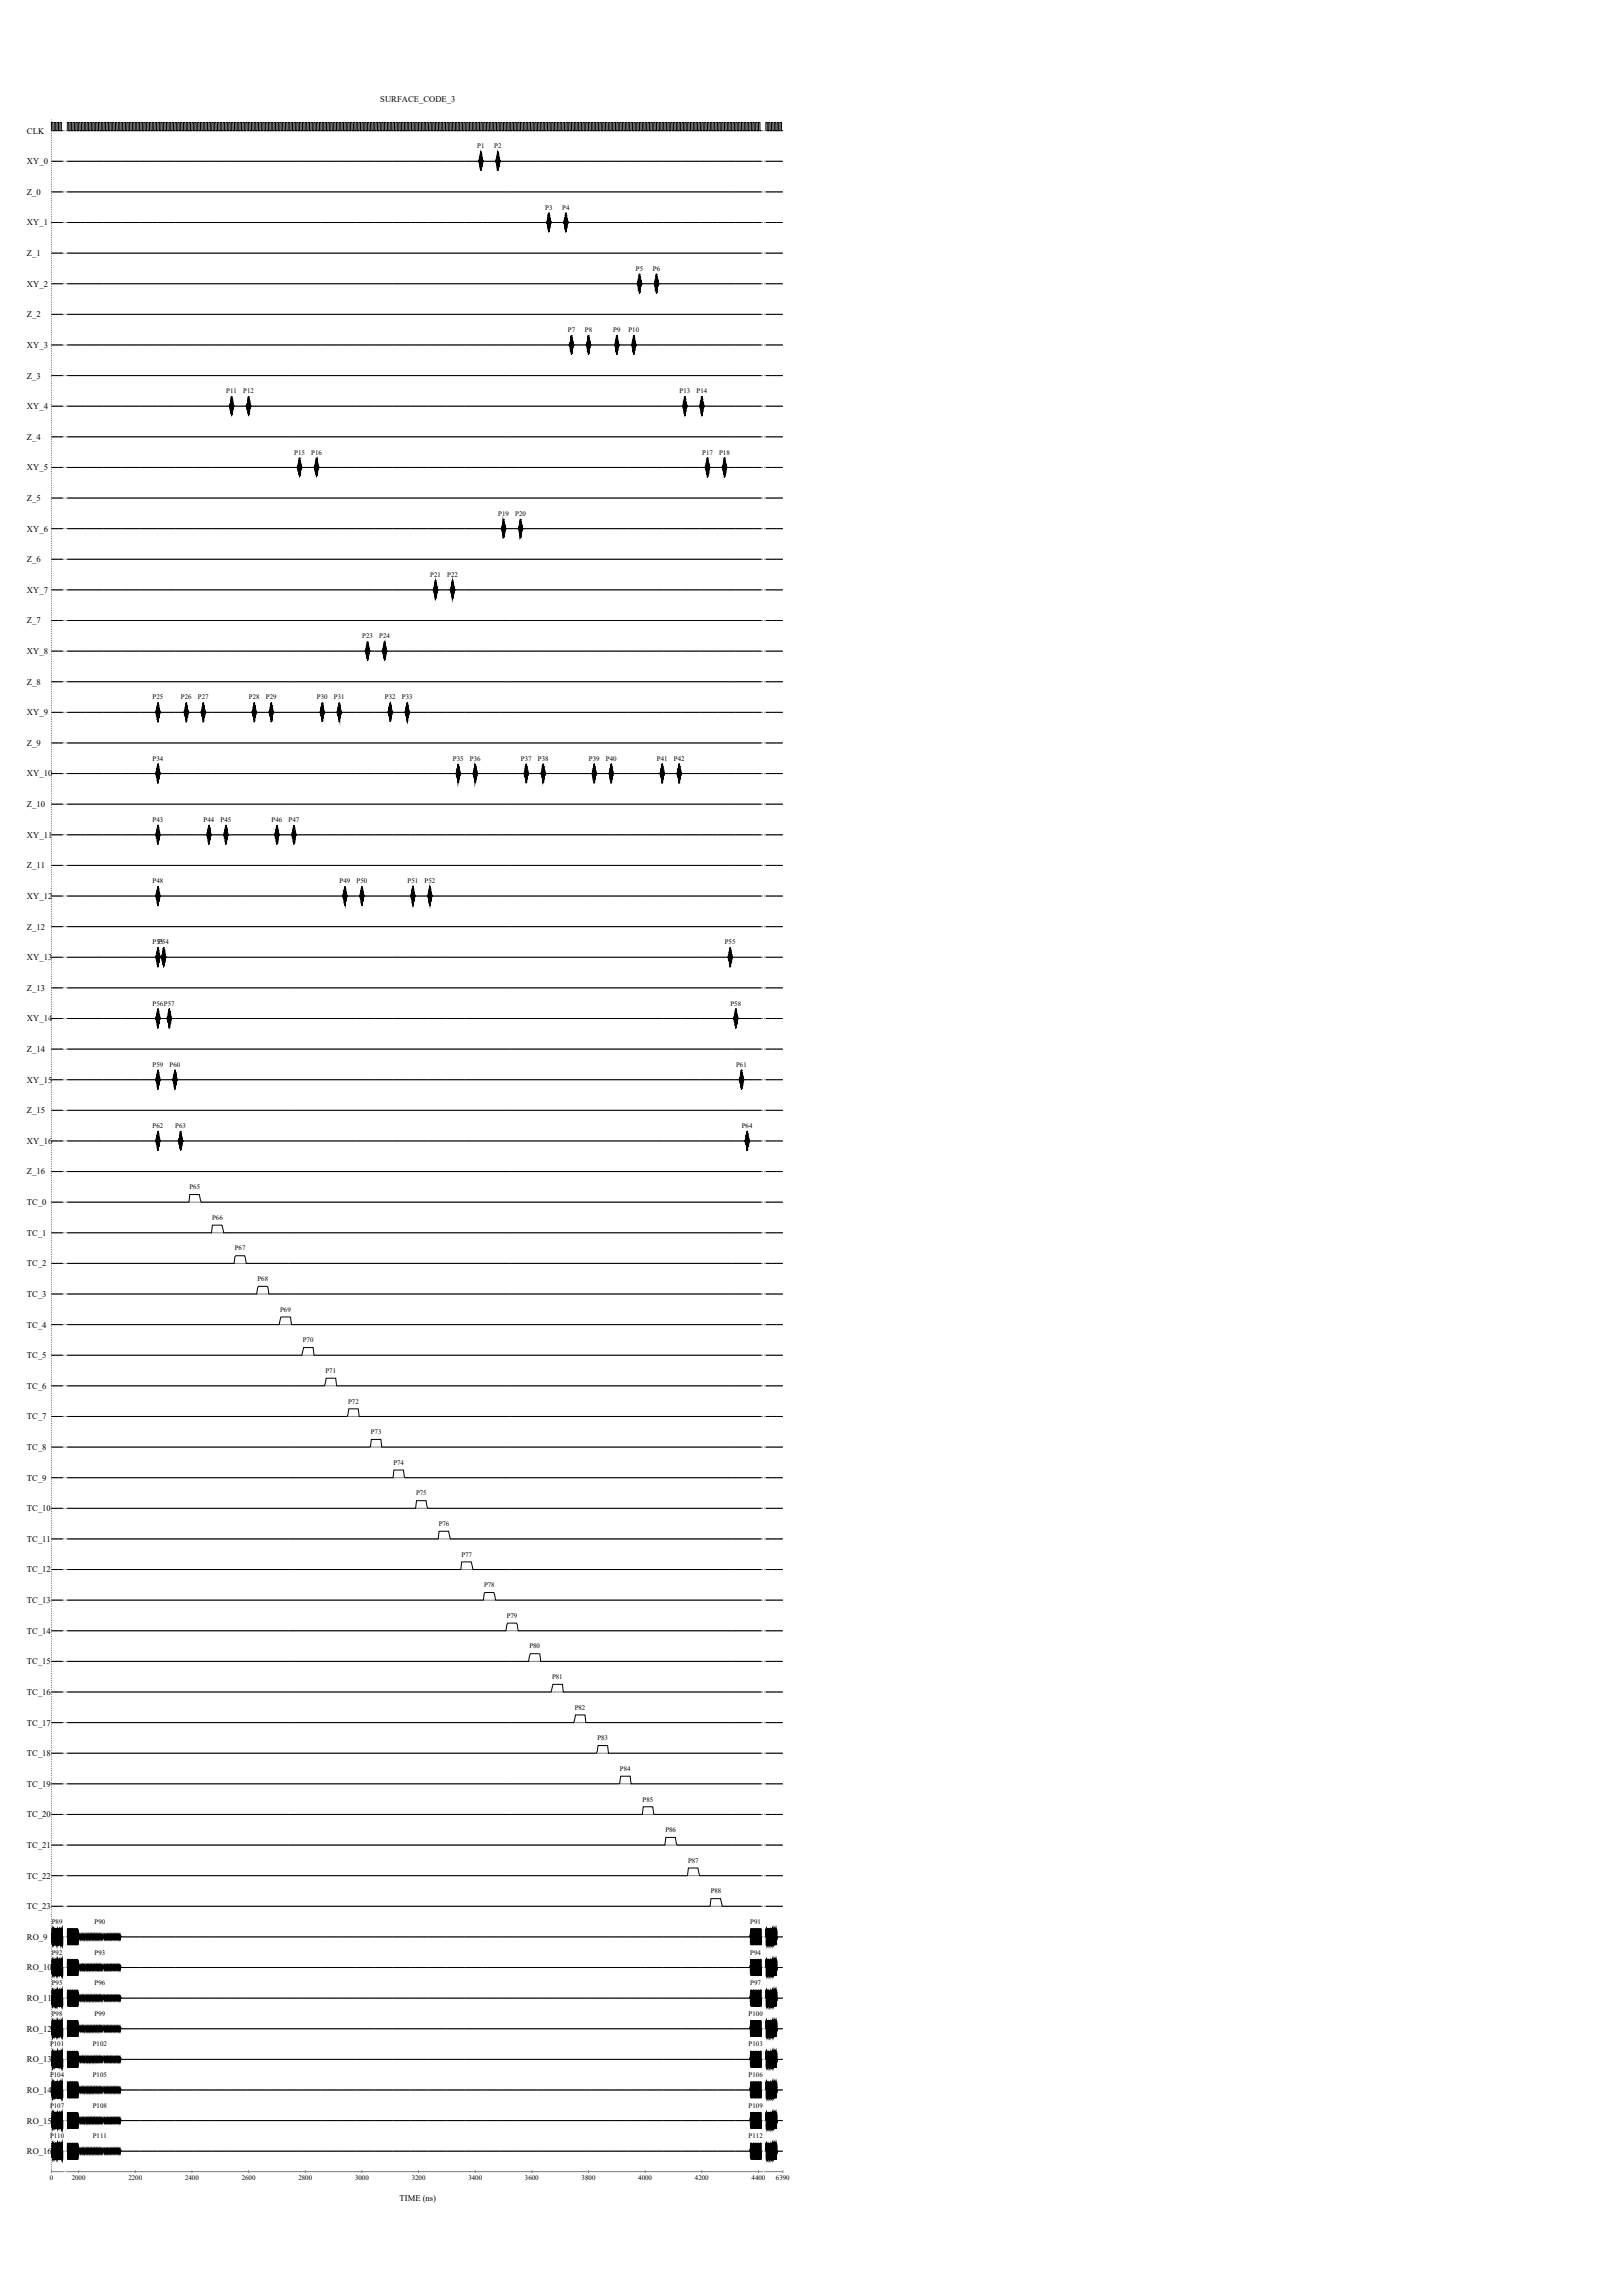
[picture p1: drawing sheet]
<svg xmlns="http://www.w3.org/2000/svg" width="297mm" height="420mm" viewBox="0 0 297 420" stroke-linecap="round" stroke-linejoin="round" font-family="sans-serif">
<defs><g id="words">
<g font-size="1.6">
<text x="69.6" y="18.7">SURFACE_CODE_3</text>
<text x="4.9" y="24.5">CLK</text>
<text x="4.9" y="30.1">XY_0</text>
<text x="4.9" y="35.7">Z_0</text>
<text x="4.9" y="41.3">XY_1</text>
<text x="4.9" y="46.9">Z_1</text>
<text x="4.9" y="52.5">XY_2</text>
<text x="4.9" y="58.1">Z_2</text>
<text x="4.9" y="63.7">XY_3</text>
<text x="4.9" y="69.3">Z_3</text>
<text x="4.9" y="74.9">XY_4</text>
<text x="4.9" y="80.5">Z_4</text>
<text x="4.9" y="86.1">XY_5</text>
<text x="4.9" y="91.7">Z_5</text>
<text x="4.9" y="97.3">XY_6</text>
<text x="4.9" y="102.9">Z_6</text>
<text x="4.9" y="108.5">XY_7</text>
<text x="4.9" y="114.1">Z_7</text>
<text x="4.9" y="119.7">XY_8</text>
<text x="4.9" y="125.3">Z_8</text>
<text x="4.9" y="130.9">XY_9</text>
<text x="4.9" y="136.6">Z_9</text>
<text x="4.9" y="142.2">XY_10</text>
<text x="4.9" y="147.8">Z_10</text>
<text x="4.9" y="153.4">XY_11</text>
<text x="4.9" y="159">Z_11</text>
<text x="4.9" y="164.6">XY_12</text>
<text x="4.9" y="170.2">Z_12</text>
<text x="4.9" y="175.8">XY_13</text>
<text x="4.9" y="181.4">Z_13</text>
<text x="4.9" y="187">XY_14</text>
<text x="4.9" y="192.6">Z_14</text>
<text x="4.9" y="198.2">XY_15</text>
<text x="4.9" y="203.8">Z_15</text>
<text x="4.9" y="209.4">XY_16</text>
<text x="4.9" y="215">Z_16</text>
<text x="4.9" y="220.6">TC_0</text>
<text x="4.9" y="226.2">TC_1</text>
<text x="4.9" y="231.8">TC_2</text>
<text x="4.9" y="237.4">TC_3</text>
<text x="4.9" y="243">TC_4</text>
<text x="4.9" y="248.6">TC_5</text>
<text x="4.9" y="254.2">TC_6</text>
<text x="4.9" y="259.9">TC_7</text>
<text x="4.9" y="265.5">TC_8</text>
<text x="4.9" y="271.1">TC_9</text>
<text x="4.9" y="276.7">TC_10</text>
<text x="4.9" y="282.3">TC_11</text>
<text x="4.9" y="287.9">TC_12</text>
<text x="4.9" y="293.5">TC_13</text>
<text x="4.9" y="299.1">TC_14</text>
<text x="4.9" y="304.7">TC_15</text>
<text x="4.9" y="310.3">TC_16</text>
<text x="4.9" y="315.9">TC_17</text>
<text x="4.9" y="321.5">TC_18</text>
<text x="4.9" y="327.1">TC_19</text>
<text x="4.9" y="332.7">TC_20</text>
<text x="4.9" y="338.3">TC_21</text>
<text x="4.9" y="343.9">TC_22</text>
<text x="4.9" y="349.5">TC_23</text>
<text x="4.9" y="355.1">RO_9</text>
<text x="4.9" y="360.7">RO_10</text>
<text x="4.9" y="366.3">RO_11</text>
<text x="4.9" y="372">RO_12</text>
<text x="4.9" y="377.6">RO_13</text>
<text x="4.9" y="383.2">RO_14</text>
<text x="4.9" y="388.8">RO_15</text>
<text x="4.9" y="394.4">RO_16</text>
<text x="73.1" y="402.9">TIME (ns)</text>
</g>
<g font-size="1.3">
<text x="87.3" y="27.2">P1</text>
<text x="90.5" y="27.2">P2</text>
<text x="99.8" y="38.4">P3</text>
<text x="102.9" y="38.4">P4</text>
<text x="116.4" y="49.6">P5</text>
<text x="119.5" y="49.6">P6</text>
<text x="103.9" y="60.8">P7</text>
<text x="107" y="60.8">P8</text>
<text x="112.2" y="60.8">P9</text>
<text x="115" y="60.8">P10</text>
<text x="41.4" y="72">P11</text>
<text x="44.5" y="72">P12</text>
<text x="124.4" y="72">P13</text>
<text x="127.5" y="72">P14</text>
<text x="53.8" y="83.2">P15</text>
<text x="57" y="83.2">P16</text>
<text x="128.5" y="83.2">P17</text>
<text x="131.6" y="83.2">P18</text>
<text x="91.2" y="94.4">P19</text>
<text x="94.3" y="94.4">P20</text>
<text x="78.7" y="105.6">P21</text>
<text x="81.8" y="105.6">P22</text>
<text x="66.3" y="116.8">P23</text>
<text x="69.4" y="116.8">P24</text>
<text x="27.9" y="128">P25</text>
<text x="33.1" y="128">P26</text>
<text x="36.2" y="128">P27</text>
<text x="45.6" y="128">P28</text>
<text x="48.7" y="128">P29</text>
<text x="58" y="128">P30</text>
<text x="61.1" y="128">P31</text>
<text x="70.4" y="128">P32</text>
<text x="73.6" y="128">P33</text>
<text x="27.9" y="139.3">P34</text>
<text x="82.9" y="139.3">P35</text>
<text x="86" y="139.3">P36</text>
<text x="95.3" y="139.3">P37</text>
<text x="98.4" y="139.3">P38</text>
<text x="107.8" y="139.3">P39</text>
<text x="110.9" y="139.3">P40</text>
<text x="120.2" y="139.3">P41</text>
<text x="123.3" y="139.3">P42</text>
<text x="27.9" y="150.5">P43</text>
<text x="37.3" y="150.5">P44</text>
<text x="40.4" y="150.5">P45</text>
<text x="49.7" y="150.5">P46</text>
<text x="52.8" y="150.5">P47</text>
<text x="27.9" y="161.7">P48</text>
<text x="62.1" y="161.7">P49</text>
<text x="65.3" y="161.7">P50</text>
<text x="74.6" y="161.7">P51</text>
<text x="77.7" y="161.7">P52</text>
<text x="27.9" y="172.9">P53</text>
<text x="29" y="172.9">P54</text>
<text x="132.7" y="172.9">P55</text>
<text x="27.9" y="184.1">P56P57</text>
<text x="133.7" y="184.1">P58</text>
<text x="27.9" y="195.3">P59</text>
<text x="31" y="195.3">P60</text>
<text x="134.7" y="195.3">P61</text>
<text x="27.9" y="206.5">P62</text>
<text x="32.1" y="206.5">P63</text>
<text x="135.8" y="206.5">P64</text>
<text x="34.7" y="217.7">P65</text>
<text x="38.8" y="223.3">P66</text>
<text x="43" y="228.9">P67</text>
<text x="47.1" y="234.5">P68</text>
<text x="51.3" y="240.1">P69</text>
<text x="55.4" y="245.7">P70</text>
<text x="59.6" y="251.3">P71</text>
<text x="63.7" y="257">P72</text>
<text x="67.9" y="262.6">P73</text>
<text x="72" y="268.2">P74</text>
<text x="76.1" y="273.8">P75</text>
<text x="80.3" y="279.4">P76</text>
<text x="84.4" y="285">P77</text>
<text x="88.6" y="290.6">P78</text>
<text x="92.7" y="296.2">P79</text>
<text x="96.9" y="301.8">P80</text>
<text x="101" y="307.4">P81</text>
<text x="105.2" y="313">P82</text>
<text x="109.3" y="318.6">P83</text>
<text x="113.5" y="324.2">P84</text>
<text x="117.6" y="329.8">P85</text>
<text x="121.8" y="335.4">P86</text>
<text x="125.9" y="341">P87</text>
<text x="130.1" y="346.6">P88</text>
<text x="9.5" y="352.2">P89</text>
<text x="17.3" y="352.2">P90</text>
<text x="137.3" y="352.2">P91</text>
<text x="9.5" y="357.8">P92</text>
<text x="17.3" y="357.8">P93</text>
<text x="137.3" y="357.8">P94</text>
<text x="9.5" y="363.4">P95</text>
<text x="17.3" y="363.4">P96</text>
<text x="137.3" y="363.4">P97</text>
<text x="9.5" y="369.1">P98</text>
<text x="17.3" y="369.1">P99</text>
<text x="137" y="369.1">P100</text>
<text x="9.2" y="374.7">P101</text>
<text x="17" y="374.7">P102</text>
<text x="137" y="374.7">P103</text>
<text x="9.2" y="380.3">P104</text>
<text x="17" y="380.3">P105</text>
<text x="137" y="380.3">P106</text>
<text x="9.2" y="385.9">P107</text>
<text x="17" y="385.9">P108</text>
<text x="137" y="385.9">P109</text>
<text x="9.2" y="391.5">P110</text>
<text x="17" y="391.5">P111</text>
<text x="137" y="391.5">P112</text>
<text x="9.1" y="399.1">0</text>
<text x="13.1" y="399.1">2000</text>
<text x="23.5" y="399.1">2200</text>
<text x="33.9" y="399.1">2400</text>
<text x="44.2" y="399.1">2600</text>
<text x="54.6" y="399.1">2800</text>
<text x="65" y="399.1">3000</text>
<text x="75.3" y="399.1">3200</text>
<text x="85.7" y="399.1">3400</text>
<text x="96.1" y="399.1">3600</text>
<text x="106.5" y="399.1">3800</text>
<text x="116.8" y="399.1">4000</text>
<text x="127.2" y="399.1">4200</text>
<text x="137.6" y="399.1">4400</text>
<text x="142" y="399.1">6390</text>
</g>
</g></defs>
<!-- layer: BASE -->
<g fill="none" stroke="#808080" stroke-width=".18">
<path d="M9.4 23.9h2.4M9.4 29.5h2.4M9.4 35.1h2.4M9.4 21.9v.1M9.4 22.2v.2M9.4 22.6v.2M9.4 23v.3M9.4 23.5v.2M9.4 23.9v.2M9.4 24.3v.2M9.4 24.7v.2M9.4 25.2v.2"/>
<path d="M9.4 25.6v.2M9.4 26v.2M9.4 26.4v.2M9.4 26.9v.2M9.4 27.3v.2M9.4 27.7v.2M9.4 28.1v.2M9.4 28.6v.2M9.4 29v.2M9.4 29.4v.2M9.4 29.8v.2M9.4 30.2v.3"/>
<path d="M9.4 30.7v.2M9.4 31.1v.2M9.4 31.5v.2M9.4 31.9v.3M9.4 32.4v.2M9.4 32.8v.2M9.4 33.2v.2M9.4 33.6v.3M9.4 34.1v.2M9.4 34.5v.2M9.4 34.9v.2M9.4 35.3v.2"/>
<path d="M9.4 35.8v.2M9.4 36.2v.2M9.4 36.6v.2M9.4 37v.2M9.4 37.5v.2M9.4 37.9v.2M9.4 38.3v.2M9.4 38.7v.2M9.4 39.2v.2M9.4 39.6v.2M9.4 40v.2M12 23.9h127.6"/>
<path d="M12 29.5h127.6M12 35.1h127.6M139.9 23.9h3.4M139.9 29.5h3.4M139.9 35.1h3.4M9.4 40.7h2.4M9.4 46.3h2.4M9.4 51.9h2.4M9.4 57.6h2.4M9.4 40.4v.2M9.4 40.8v.3M9.4 41.3v.2"/>
<path d="M9.4 41.7v.2M9.4 42.1v.2M9.4 42.5v.3M9.4 43v.2M9.4 43.4v.2M9.4 43.8v.2M9.4 44.2v.3M9.4 44.7v.2M9.4 45.1v.2M9.4 45.5v.2M9.4 45.9v.2M9.4 46.4v.2"/>
<path d="M9.4 46.8v.2M9.4 47.2v.2M9.4 47.6v.2M9.4 48.1v.2M9.4 48.5v.2M9.4 48.9v.2M9.4 49.3v.2M9.4 49.8v.2M9.4 50.2v.2M9.4 50.6v.2M9.4 51v.2M9.4 51.5v.2"/>
<path d="M9.4 51.9v.2M9.4 52.3v.2M9.4 52.7v.2M9.4 53.1v.3M9.4 53.6v.2M9.4 54v.2M9.4 54.4v.2M9.4 54.8v.3M9.4 55.3v.2M9.4 55.7v.2M9.4 56.1v.2M9.4 56.5v.2"/>
<path d="M9.4 57v.2M9.4 57.4v.2M9.4 57.8v.2M9.4 58.2v.2M9.4 58.7v.2M9.4 59.1v.2M9.4 59.5v.2M9.4 59.9v.2M12 40.7h127.6M12 46.3h127.6M12 51.9h127.6M12 57.6h127.6"/>
<path d="M139.9 40.7h3.4M139.9 46.3h3.4M139.9 51.9h3.4M139.9 57.6h3.4M9.4 63.2h2.4M9.4 68.8h2.4M9.4 74.4h2.4M9.4 80h2.4M9.4 60.4v.2M9.4 60.8v.2M9.4 61.2v.2M9.4 61.6v.2"/>
<path d="M9.4 62.1v.2M9.4 62.5v.2M9.4 62.9v.2M9.4 63.3v.2M9.4 63.7v.3M9.4 64.2v.2M9.4 64.6v.2M9.4 65v.2M9.4 65.4v.3M9.4 65.9v.2M9.4 66.3v.2M9.4 66.7v.2"/>
<path d="M9.4 67.1v.3M9.4 67.6v.2M9.4 68v.2M9.4 68.4v.2M9.4 68.8v.2M9.4 69.3v.2M9.4 69.7v.2M9.4 70.1v.2M9.4 70.5v.2M9.4 71v.2M9.4 71.4v.2M9.4 71.8v.2"/>
<path d="M9.4 72.2v.2M9.4 72.6v.3M9.4 73.1v.2M9.4 73.5v.2M9.4 73.9v.2M9.4 74.3v.3M9.4 74.8v.2M9.4 75.2v.2M9.4 75.6v.2M9.4 76v.3M9.4 76.5v.2M9.4 76.9v.2"/>
<path d="M9.4 77.3v.2M9.4 77.7v.3M9.4 78.2v.2M9.4 78.6v.2M9.4 79v.2M9.4 79.4v.2M9.4 79.9v.2M12 63.2h127.6M12 68.8h127.6M12 74.4h127.6M12 80h127.6M139.9 63.2h3.4"/>
<path d="M139.9 68.8h3.4M139.9 74.4h3.4M139.9 80h3.4M9.4 85.6h2.4M9.4 91.2h2.4M9.4 96.8h2.4M9.4 80.3v.2M9.4 80.7v.2M9.4 81.1v.2M9.4 81.6v.2M9.4 82v.2M9.4 82.4v.2"/>
<path d="M9.4 82.8v.2M9.4 83.3v.2M9.4 83.7v.2M9.4 84.1v.2M9.4 84.5v.2M9.4 84.9v.3M9.4 85.4v.2M9.4 85.8v.2M9.4 86.2v.2M9.4 86.6v.3M9.4 87.1v.2M9.4 87.5v.2"/>
<path d="M9.4 87.9v.2M9.4 88.3v.3M9.4 88.8v.2M9.4 89.2v.2M9.4 89.6v.2M9.4 90v.2M9.4 90.5v.2M9.4 90.9v.2M9.4 91.3v.2M9.4 91.7v.2M9.4 92.2v.2M9.4 92.6v.2"/>
<path d="M9.4 93v.2M9.4 93.4v.2M9.4 93.9v.2M9.4 94.3v.2M9.4 94.7v.2M9.4 95.1v.2M9.4 95.5v.3M9.4 96v.2M9.4 96.4v.2M9.4 96.8v.2M9.4 97.2v.3M9.4 97.7v.2"/>
<path d="M9.4 98.1v.2M9.4 98.5v.2M9.4 98.9v.3M9.4 99.4v.2M9.4 99.8v.2M12 85.6h127.6M12 91.2h127.6M12 96.8h127.6M139.9 85.6h3.4M139.9 91.2h3.4M139.9 96.8h3.4M9.4 102.4h2.4"/>
<path d="M9.4 108h2.4M9.4 113.6h2.4M9.4 119.2h2.4M9.4 100.2v.2M9.4 100.6v.2M9.4 101.1v.2M9.4 101.5v.2M9.4 101.9v.2M9.4 102.3v.2M9.4 102.8v.2M9.4 103.2v.2M9.4 103.6v.2"/>
<path d="M9.4 104v.2M9.4 104.5v.2M9.4 104.9v.2M9.4 105.3v.2M9.4 105.7v.2M9.4 106.2v.2M9.4 106.6v.2M9.4 107v.2M9.4 107.4v.2M9.4 107.8v.3M9.4 108.3v.2M9.4 108.7v.2"/>
<path d="M9.4 109.1v.2M9.4 109.5v.3M9.4 110v.2M9.4 110.4v.2M9.4 110.8v.2M9.4 111.2v.2M9.4 111.7v.2M9.4 112.1v.2M9.4 112.5v.2M9.4 112.9v.2M9.4 113.4v.2M9.4 113.8v.2"/>
<path d="M9.4 114.2v.2M9.4 114.6v.2M9.4 115.1v.2M9.4 115.5v.2M9.4 115.9v.2M9.4 116.3v.2M9.4 116.8v.2M9.4 117.2v.2M9.4 117.6v.2M9.4 118v.2M9.4 118.4v.3M9.4 118.9v.2"/>
<path d="M9.4 119.3v.2M9.4 119.7v.2M12 102.4h127.6M12 108h127.6M12 113.6h127.6M12 119.2h127.6M139.9 102.4h3.4M139.9 108h3.4M139.9 113.6h3.4M139.9 119.2h3.4M9.4 124.8h2.4M9.4 130.4h2.4"/>
<path d="M9.4 136h2.4M9.4 120.1v.3M9.4 120.6v.2M9.4 121v.2M9.4 121.4v.2M9.4 121.8v.3M9.4 122.3v.2M9.4 122.7v.2M9.4 123.1v.2M9.4 123.5v.2M9.4 124v.2M9.4 124.4v.2"/>
<path d="M9.4 124.8v.2M9.4 125.2v.2M9.4 125.7v.2M9.4 126.1v.2M9.4 126.5v.2M9.4 126.9v.2M9.4 127.3v.3M9.4 127.8v.2M9.4 128.2v.2M9.4 128.6v.2M9.4 129v.3M9.4 129.5v.2"/>
<path d="M9.4 129.9v.2M9.4 130.3v.2M9.4 130.7v.3M9.4 131.2v.2M9.4 131.6v.2M9.4 132v.2M9.4 132.4v.3M9.4 132.9v.2M9.4 133.3v.2M9.4 133.7v.2M9.4 134.1v.3M9.4 134.6v.2"/>
<path d="M9.4 135v.2M9.4 135.4v.2M9.4 135.8v.2M9.4 136.3v.2M9.4 136.7v.2M9.4 137.1v.2M9.4 137.5v.2M9.4 138v.2M9.4 138.4v.2M9.4 138.8v.2M9.4 139.2v.2M9.4 139.6v.3"/>
<path d="M12 124.8h127.6M12 130.4h127.6M12 136h127.6M139.9 124.8h3.4M139.9 130.4h3.4M139.9 136h3.4M9.4 141.6h2.4M9.4 147.2h2.4M9.4 152.8h2.4M9.4 158.4h2.4M9.4 140.1v.2M9.4 140.5v.2"/>
<path d="M9.4 140.9v.2M9.4 141.3v.3M9.4 141.8v.2M9.4 142.2v.2M9.4 142.6v.2M9.4 143v.3M9.4 143.5v.2M9.4 143.9v.2M9.4 144.3v.2M9.4 144.7v.2M9.4 145.2v.2M9.4 145.6v.2"/>
<path d="M9.4 146v.2M9.4 146.4v.2M9.4 146.9v.2M9.4 147.3v.2M9.4 147.7v.2M9.4 148.1v.2M9.4 148.6v.2M9.4 149v.2M9.4 149.4v.2M9.4 149.8v.2M9.4 150.2v.3M9.4 150.7v.2"/>
<path d="M9.4 151.1v.2M9.4 151.5v.2M9.4 151.9v.3M9.4 152.4v.2M9.4 152.8v.2M9.4 153.2v.2M9.4 153.6v.3M9.4 154.1v.2M9.4 154.5v.2M9.4 154.9v.2M9.4 155.3v.2M9.4 155.8v.2"/>
<path d="M9.4 156.2v.2M9.4 156.6v.2M9.4 157v.2M9.4 157.5v.2M9.4 157.9v.2M9.4 158.3v.2M9.4 158.7v.2M9.4 159.2v.2M9.4 159.6v.2M12 141.6h127.6M12 147.2h127.6M12 152.8h127.6"/>
<path d="M12 158.4h127.6M139.9 141.6h3.4M139.9 147.2h3.4M139.9 152.8h3.4M139.9 158.4h3.4M9.4 164h2.4M9.4 169.6h2.4M9.4 175.2h2.4M9.4 160v.2M9.4 160.4v.2M9.4 160.9v.2M9.4 161.3v.2"/>
<path d="M9.4 161.7v.2M9.4 162.1v.2M9.4 162.5v.3M9.4 163v.2M9.4 163.4v.2M9.4 163.8v.2M9.4 164.2v.3M9.4 164.7v.2M9.4 165.1v.2M9.4 165.5v.2M9.4 165.9v.2M9.4 166.4v.2"/>
<path d="M9.4 166.8v.2M9.4 167.2v.2M9.4 167.6v.2M9.4 168.1v.2M9.4 168.5v.2M9.4 168.9v.2M9.4 169.3v.2M9.4 169.8v.2M9.4 170.2v.2M9.4 170.6v.2M9.4 171v.2M9.4 171.5v.2"/>
<path d="M9.4 171.9v.2M9.4 172.3v.2M9.4 172.7v.2M9.4 173.1v.3M9.4 173.6v.2M9.4 174v.2M9.4 174.4v.2M9.4 174.8v.3M9.4 175.3v.2M9.4 175.7v.2M9.4 176.1v.2M9.4 176.5v.3"/>
<path d="M9.4 177v.2M9.4 177.4v.2M9.4 177.8v.2M9.4 178.2v.2M9.4 178.7v.2M9.4 179.1v.2M9.4 179.5v.2M9.4 179.9v.2M12 164h127.6M12 169.6h127.6M12 175.2h127.6M139.9 164h3.4"/>
<path d="M139.9 169.6h3.4M139.9 175.2h3.4M9.4 180.9h2.4M9.4 186.5h2.4M9.4 192.1h2.4M9.4 197.7h2.4M9.4 180.4v.2M9.4 180.8v.2M9.4 181.2v.2M9.4 181.6v.2M9.4 182v.3M9.4 182.5v.2"/>
<path d="M9.4 182.9v.2M9.4 183.3v.2M9.4 183.7v.3M9.4 184.2v.2M9.4 184.6v.2M9.4 185v.2M9.4 185.4v.3M9.4 185.9v.2M9.4 186.3v.2M9.4 186.7v.2M9.4 187.1v.3M9.4 187.6v.2"/>
<path d="M9.4 188v.2M9.4 188.4v.2M9.4 188.8v.3M9.4 189.3v.2M9.4 189.7v.2M9.4 190.1v.2M9.4 190.5v.2M9.4 191v.2M9.4 191.4v.2M9.4 191.8v.2M9.4 192.2v.2M9.4 192.7v.2"/>
<path d="M9.4 193.1v.2M9.4 193.5v.2M9.4 193.9v.2M9.4 194.3v.3M9.4 194.8v.2M9.4 195.2v.2M9.4 195.6v.2M9.4 196v.3M9.4 196.5v.2M9.4 196.9v.2M9.4 197.3v.2M9.4 197.7v.3"/>
<path d="M9.4 198.2v.2M9.4 198.6v.2M9.4 199v.2M9.4 199.4v.2M9.4 199.9v.2M12 180.9h127.6M12 186.5h127.6M12 192.1h127.6M12 197.7h127.6M139.9 180.9h3.4M139.9 186.5h3.4M139.9 192.1h3.4"/>
<path d="M139.9 197.7h3.4M9.4 203.3h2.4M9.4 208.9h2.4M9.4 214.5h2.4M9.4 200.3v.2M9.4 200.7v.2M9.4 201.1v.2M9.4 201.6v.2M9.4 202v.2M9.4 202.4v.2M9.4 202.8v.2M9.4 203.3v.2"/>
<path d="M9.4 203.7v.2M9.4 204.1v.2M9.4 204.5v.2M9.4 205v.2M9.4 205.4v.2M9.4 205.8v.2M9.4 206.2v.2M9.4 206.6v.3M9.4 207.1v.2M9.4 207.5v.2M9.4 207.9v.2M9.4 208.3v.3"/>
<path d="M9.4 208.8v.2M9.4 209.2v.2M9.4 209.6v.2M9.4 210v.2M9.4 210.5v.2M9.4 210.9v.2M9.4 211.3v.2M9.4 211.7v.2M9.4 212.2v.2M9.4 212.6v.2M9.4 213v.2M9.4 213.4v.2"/>
<path d="M9.4 213.9v.2M9.4 214.3v.2M9.4 214.7v.2M9.4 215.1v.2M9.4 215.6v.2M9.4 216v.2M9.4 216.4v.2M9.4 216.8v.2M9.4 217.2v.3M9.4 217.7v.2M9.4 218.1v.2M9.4 218.5v.2"/>
<path d="M9.4 218.9v.3M9.4 219.4v.2M9.4 219.8v.2M12 203.3h127.6M12 208.9h127.6M12 214.5h127.6M139.9 203.3h3.4M139.9 208.9h3.4M139.9 214.5h3.4M9.4 220.1h2.4M9.4 225.7h2.4M9.4 231.3h2.4"/>
<path d="M9.4 236.9h2.4M9.4 220.2v.2M9.4 220.6v.2M9.4 221.1v.2M9.4 221.5v.2M9.4 221.9v.2M9.4 222.3v.2M9.4 222.8v.2M9.4 223.2v.2M9.4 223.6v.2M9.4 224v.2M9.4 224.5v.2"/>
<path d="M9.4 224.9v.2M9.4 225.3v.2M9.4 225.7v.2M9.4 226.1v.3M9.4 226.6v.2M9.4 227v.2M9.4 227.4v.2M9.4 227.8v.3M9.4 228.3v.2M9.4 228.7v.2M9.4 229.1v.2M9.4 229.5v.3"/>
<path d="M9.4 230v.2M9.4 230.4v.2M9.4 230.8v.2M9.4 231.2v.3M9.4 231.7v.2M9.4 232.1v.2M9.4 232.5v.2M9.4 232.9v.2M9.4 233.4v.2M9.4 233.8v.2M9.4 234.2v.2M9.4 234.6v.2"/>
<path d="M9.4 235.1v.2M9.4 235.5v.2M9.4 235.9v.2M9.4 236.3v.2M9.4 236.7v.3M9.4 237.2v.2M9.4 237.6v.2M9.4 238v.2M9.4 238.4v.3M9.4 238.9v.2M9.4 239.3v.2M9.4 239.7v.2"/>
<path d="M12 220.1h127.6M12 225.7h127.6M12 231.3h127.6M12 236.9h127.6M139.9 220.1h3.4M139.9 225.7h3.4M139.9 231.3h3.4M139.9 236.9h3.4M9.4 242.5h2.4M9.4 248.1h2.4M9.4 253.7h2.4M9.4 259.3h2.4"/>
<path d="M9.4 240.1v.3M9.4 240.6v.2M9.4 241v.2M9.4 241.4v.2M9.4 241.8v.3M9.4 242.3v.2M9.4 242.7v.2M9.4 243.1v.2M9.4 243.5v.3M9.4 244v.2M9.4 244.4v.2M9.4 244.8v.2"/>
<path d="M9.4 245.2v.2M9.4 245.7v.2M9.4 246.1v.2M9.4 246.5v.2M9.4 246.9v.2M9.4 247.4v.2M9.4 247.8v.2M9.4 248.2v.2M9.4 248.6v.2M9.4 249v.3M9.4 249.5v.2M9.4 249.9v.2"/>
<path d="M9.4 250.3v.2M9.4 250.7v.3M9.4 251.2v.2M9.4 251.6v.2M9.4 252v.2M9.4 252.4v.3M9.4 252.9v.2M9.4 253.3v.2M9.4 253.7v.2M9.4 254.1v.2M9.4 254.6v.2M9.4 255v.2"/>
<path d="M9.4 255.4v.2M9.4 255.8v.2M9.4 256.3v.2M9.4 256.7v.2M9.4 257.1v.2M9.4 257.5v.2M9.4 258v.2M9.4 258.4v.2M9.4 258.8v.2M9.4 259.2v.2M9.4 259.7v.2M12 242.5h127.6"/>
<path d="M12 248.1h127.6M12 253.7h127.6M12 259.3h127.6M139.9 242.5h3.4M139.9 248.1h3.4M139.9 253.7h3.4M139.9 259.3h3.4M9.4 264.9h2.4M9.4 270.5h2.4M9.4 276.1h2.4M9.4 260.1v.2M9.4 260.5v.2"/>
<path d="M9.4 260.9v.2M9.4 261.3v.3M9.4 261.8v.2M9.4 262.2v.2M9.4 262.6v.2M9.4 263v.3M9.4 263.5v.2M9.4 263.9v.2M9.4 264.3v.2M9.4 264.7v.2M9.4 265.2v.2M9.4 265.6v.2"/>
<path d="M9.4 266v.2M9.4 266.4v.2M9.4 266.9v.2M9.4 267.3v.2M9.4 267.7v.2M9.4 268.1v.2M9.4 268.6v.2M9.4 269v.2M9.4 269.4v.2M9.4 269.8v.2M9.4 270.3v.2M9.4 270.7v.2"/>
<path d="M9.4 271.1v.2M9.4 271.5v.2M9.4 271.9v.3M9.4 272.4v.2M9.4 272.8v.2M9.4 273.2v.2M9.4 273.6v.3M9.4 274.1v.2M9.4 274.5v.2M9.4 274.9v.2M9.4 275.3v.3M9.4 275.8v.2"/>
<path d="M9.4 276.2v.2M9.4 276.6v.2M9.4 277v.2M9.4 277.5v.2M9.4 277.9v.2M9.4 278.3v.2M9.4 278.7v.2M9.4 279.2v.2M9.4 279.6v.2M12 264.9h127.6M12 270.5h127.6M12 276.1h127.6"/>
<path d="M139.9 264.9h3.4M139.9 270.5h3.4M139.9 276.1h3.4M9.4 281.7h2.4M9.4 287.3h2.4M9.4 292.9h2.4M9.4 298.6h2.4M9.4 280v.2M9.4 280.4v.2M9.4 280.8v.3M9.4 281.3v.2M9.4 281.7v.2"/>
<path d="M9.4 282.1v.2M9.4 282.5v.3M9.4 283v.2M9.4 283.4v.2M9.4 283.8v.2M9.4 284.2v.3M9.4 284.7v.2M9.4 285.1v.2M9.4 285.5v.2M9.4 285.9v.3M9.4 286.4v.2M9.4 286.8v.2"/>
<path d="M9.4 287.2v.2M9.4 287.6v.2M9.4 288.1v.2M9.4 288.5v.2M9.4 288.9v.2M9.4 289.3v.2M9.4 289.8v.2M9.4 290.2v.2M9.4 290.6v.2M9.4 291v.2M9.4 291.4v.3M9.4 291.9v.2"/>
<path d="M9.4 292.3v.2M9.4 292.7v.2M9.4 293.1v.3M9.4 293.6v.2M9.4 294v.2M9.4 294.4v.2M9.4 294.8v.3M9.4 295.3v.2M9.4 295.7v.2M9.4 296.1v.2M9.4 296.5v.3M9.4 297v.2"/>
<path d="M9.4 297.4v.2M9.4 297.8v.2M9.4 298.2v.3M9.4 298.7v.2M9.4 299.1v.2M9.4 299.5v.2M9.4 299.9v.2M12 281.7h127.6M12 287.3h127.6M12 292.9h127.6M12 298.6h127.6M139.9 281.7h3.4"/>
<path d="M139.9 287.3h3.4M139.9 292.9h3.4M139.9 298.6h3.4M9.4 304.2h2.4M9.4 309.8h2.4M9.4 315.4h2.4M9.4 300.4v.2M9.4 300.8v.2M9.4 301.2v.2M9.4 301.6v.2M9.4 302.1v.2M9.4 302.5v.2"/>
<path d="M9.4 302.9v.2M9.4 303.3v.2M9.4 303.7v.3M9.4 304.2v.2M9.4 304.6v.2M9.4 305v.2M9.4 305.4v.3M9.4 305.9v.2M9.4 306.3v.2M9.4 306.7v.2M9.4 307.1v.3M9.4 307.6v.2"/>
<path d="M9.4 308v.2M9.4 308.4v.2M9.4 308.8v.2M9.4 309.3v.2M9.4 309.7v.2M9.4 310.1v.2M9.4 310.5v.2M9.4 311v.2M9.4 311.4v.2M9.4 311.8v.2M9.4 312.2v.2M9.4 312.7v.2"/>
<path d="M9.4 313.1v.2M9.4 313.5v.2M9.4 313.9v.2M9.4 314.4v.2M9.4 314.8v.2M9.4 315.2v.2M9.4 315.6v.2M9.4 316v.3M9.4 316.5v.2M9.4 316.9v.2M9.4 317.3v.2M9.4 317.7v.3"/>
<path d="M9.4 318.2v.2M9.4 318.6v.2M9.4 319v.2M9.4 319.4v.2M9.4 319.9v.2M12 304.2h127.6M12 309.8h127.6M12 315.4h127.6M139.9 304.2h3.4M139.9 309.8h3.4M139.9 315.4h3.4M9.4 321h2.4"/>
<path d="M9.4 326.6h2.4M9.4 332.2h2.4M9.4 337.8h2.4M9.4 320.3v.2M9.4 320.7v.2M9.4 321.1v.2M9.4 321.6v.2M9.4 322v.2M9.4 322.4v.2M9.4 322.8v.2M9.4 323.3v.2M9.4 323.7v.2"/>
<path d="M9.4 324.1v.2M9.4 324.5v.2M9.4 325v.2M9.4 325.4v.2M9.4 325.8v.2M9.4 326.2v.2M9.4 326.6v.3M9.4 327.1v.2M9.4 327.5v.2M9.4 327.9v.2M9.4 328.3v.3M9.4 328.8v.2"/>
<path d="M9.4 329.2v.2M9.4 329.6v.2M9.4 330v.3M9.4 330.5v.2M9.4 330.9v.2M9.4 331.3v.2M9.4 331.7v.2M9.4 332.2v.2M9.4 332.6v.2M9.4 333v.2M9.4 333.4v.2M9.4 333.9v.2"/>
<path d="M9.4 334.3v.2M9.4 334.7v.2M9.4 335.1v.2M9.4 335.5v.3M9.4 336v.2M9.4 336.4v.2M9.4 336.8v.2M9.4 337.2v.3M9.4 337.7v.2M9.4 338.1v.2M9.4 338.5v.2M9.4 338.9v.3"/>
<path d="M9.4 339.4v.2M9.4 339.8v.2M12 321h127.6M12 326.6h127.6M12 332.2h127.6M12 337.8h127.6M139.9 321h3.4M139.9 326.6h3.4M139.9 332.2h3.4M139.9 337.8h3.4M9.4 343.4h2.4M9.4 349h2.4"/>
<path d="M9.4 354.6h2.4M9.4 340.2v.2M9.4 340.6v.3M9.4 341.1v.2M9.4 341.5v.2M9.4 341.9v.2M9.4 342.3v.2M9.4 342.8v.2M9.4 343.2v.2M9.4 343.6v.2M9.4 344v.2M9.4 344.5v.2"/>
<path d="M9.4 344.9v.2M9.4 345.3v.2M9.4 345.7v.2M9.4 346.2v.2M9.4 346.6v.2M9.4 347v.2M9.4 347.4v.2M9.4 347.8v.3M9.4 348.3v.2M9.4 348.7v.2M9.4 349.1v.2M9.4 349.5v.3"/>
<path d="M9.4 350v.2M9.4 350.4v.2M9.4 350.8v.2M9.4 351.2v.3M9.4 351.7v.2M9.4 352.1v.2M9.4 352.5v.2M9.4 352.9v.2M9.4 353.4v.2M9.4 353.8v.2M9.4 354.2v.2M9.4 354.6v.2"/>
<path d="M9.4 355.1v.2M9.4 355.5v.2M9.4 355.9v.2M9.4 356.3v.2M9.4 356.8v.2M9.4 357.2v.2M9.4 357.6v.2M9.4 358v.2M9.4 358.4v.3M9.4 358.9v.2M9.4 359.3v.2M9.4 359.7v.2"/>
<path d="M12 343.4h127.6M12 349h127.6M12 354.6h127.6M139.9 343.4h3.4M139.9 349h3.4M139.9 354.6h3.4M9.4 360.2h2.4M9.4 365.8h2.4M9.4 371.4h2.4M9.4 377h2.4M9.4 360.1v.3M9.4 360.6v.2"/>
<path d="M9.4 361v.2M9.4 361.4v.2M9.4 361.8v.3M9.4 362.3v.2M9.4 362.7v.2M9.4 363.1v.2M9.4 363.5v.2M9.4 364v.2M9.4 364.4v.2M9.4 364.8v.2M9.4 365.2v.2M9.4 365.7v.2"/>
<path d="M9.4 366.1v.2M9.4 366.5v.2M9.4 366.9v.2M9.4 367.4v.2M9.4 367.8v.2M9.4 368.2v.2M9.4 368.6v.2M9.4 369.1v.2M9.4 369.5v.2M9.4 369.9v.2M9.4 370.3v.2M9.4 370.7v.3"/>
<path d="M9.4 371.2v.2M9.4 371.6v.2M9.4 372v.2M9.4 372.4v.3M9.4 372.9v.2M9.4 373.3v.2M9.4 373.7v.2M9.4 374.1v.2M9.4 374.6v.2M9.4 375v.2M9.4 375.4v.2M9.4 375.8v.2"/>
<path d="M9.4 376.3v.2M9.4 376.7v.2M9.4 377.1v.2M9.4 377.5v.2M9.4 378v.2M9.4 378.4v.2M9.4 378.8v.2M9.4 379.2v.2M9.4 379.7v.2M12 360.2h127.6M12 365.8h127.6M12 371.4h127.6"/>
<path d="M12 377h127.6M139.9 360.2h3.4M139.9 365.8h3.4M139.9 371.4h3.4M139.9 377h3.4M9.4 382.6h2.4M9.4 388.2h2.4M9.4 393.8h2.4M9.4 397.6h2.4M9.4 380.1v.2M9.4 380.5v.2M9.4 380.9v.2"/>
<path d="M9.4 381.3v.3M9.4 381.8v.2M9.4 382.2v.2M9.4 382.6v.2M9.4 383v.3M9.4 383.5v.2M9.4 383.9v.2M9.4 384.3v.2M9.4 384.7v.3M9.4 385.2v.2M9.4 385.6v.2M9.4 386v.2"/>
<path d="M9.4 386.4v.2M9.4 386.9v.2M9.4 387.3v.2M9.4 387.7v.2M9.4 388.1v.2M9.4 388.6v.2M9.4 389v.2M9.4 389.4v.2M9.4 389.8v.2M9.4 390.2v.3M9.4 390.7v.2M9.4 391.1v.2"/>
<path d="M9.4 391.5v.2M9.4 391.9v.3M9.4 392.4v.2M9.4 392.8v.2M9.4 393.2v.2M9.4 393.6v.3M9.4 394.1v.2M9.4 394.5v.2M9.4 394.9v.2M9.4 395.3v.3M9.4 395.8v.2M9.4 396.2v.2"/>
<path d="M9.4 396.6v.2M9.4 397v.2M9.4 397.3v.5M12 382.6h127.6M12 388.2h127.6M12 393.8h127.6M12 397.6h127.6M14.4 397.3v.5M24.8 397.3v.5M35.1 397.3v.5M45.5 397.3v.5M55.9 397.3v.5"/>
<path d="M66.2 397.3v.5M76.6 397.3v.5M87 397.3v.5M97.3 397.3v.5M107.7 397.3v.5M118.1 397.3v.5M128.5 397.3v.5M138.8 397.3v.5M139.9 382.6h3.4M139.9 388.2h3.4M139.9 393.8h3.4M139.9 397.6h3.4"/>
<path d="M143.3 397.3v.5"/>
</g>
<!-- layer: WAVE -->
<g fill="none" stroke="#000" stroke-width=".18">
<path d="M9.4 23.9v-1.5h.3v1.5h.2v-1.5h.3v1.5h.3v-1.5h.2v1.5h.3v-1.5h.2v1.5h.3M9.4 29.5h2.1M9.4 35.1h2.1M12.3 23.9v-1.5h.3v1.5h.2v-1.5h.3v1.5h.3v-1.5h.2v1.5h.3v-1.5h.2v1.5h.3v-1.5h.3v1.5h.2v-1.5h.3v1.5h.2v-1.5h.3v1.5h.3v-1.5h.2v1.5h.3v-1.5h.2v1.5h.3v-1.5h.2v1.5h.3v-1.5h.3v1.5h.2v-1.5h.3v1.5h.2v-1.5h.3v1.5h.3v-1.5h.2v1.5h.3v-1.5h.2v1.5h.3v-1.5h.3v1.5h.2v-1.5h.3v1.5h.2v-1.5h.3v1.5h.3v-1.5h.2v1.5h.3v-1.5h.2v1.5h.3v-1.5h.3v1.5h.2v-1.5h.3v1.5h.2v-1.5h.3v1.5h.2v-1.5h.3v1.5h.3v-1.5h.2v1.5h.3v-1.5h.2v1.5h.3v-1.5h.3v1.5h.2v-1.5h.3v1.5h.2v-1.5h.3v1.5h.3v-1.5h.2v1.5h.3v-1.5h.2v1.5h.3v-1.5h.3v1.5h.2v-1.5h.3v1.5h.2v-1.5h.3v1.5h.2v-1.5h.3v1.5h.3v-1.5h.2v1.5h.3v-1.5h.2v1.5h.3v-1.5h.3v1.5h.2v-1.5h.3v1.5h.2v-1.5h.3v1.5h.3v-1.5h.2v1.5h.3v-1.5h.2v1.5h.3v-1.5h.3v1.5h.2v-1.5h.3v1.5h.2v-1.5h.3v1.5h.3v-1.5h.2v1.5h.3v-1.5h.2v1.5h.3v-1.5h.2v1.5h.3v-1.5h.3v1.5h.2v-1.5h.3v1.5h.2v-1.5h.3v1.5h.3v-1.5h.2v1.5h.3v-1.5h.2v1.5h.3v-1.5h.3v1.5h.2v-1.5h.3v1.5h.2v-1.5h.3v1.5h.3v-1.5h.2v1.5h.3v-1.5h.2v1.5h.3v-1.5h.3v1.5h.2v-1.5h.3v1.5h.2v-1.5h.3v1.5h.2v-1.5h.3v1.5h.3v-1.5h.2v1.5h.3v-1.5h.2v1.5h.3v-1.5h.3v1.5h.2v-1.5h.3v1.5h.2v-1.5h.3v1.5h.3v-1.5h.2v1.5h.3v-1.5h.2v1.5h.3v-1.5h.3v1.5h.2v-1.5h.3v1.5h.2v-1.5h.3v1.5h.2v-1.5h.3v1.5h.3v-1.5h.2v1.5h.3v-1.5h.2v1.5h.3v-1.5h.3v1.5h.2v-1.5h.3v1.5h.2v-1.5h.3v1.5h.3v-1.5h.2v1.5h.3v-1.5h.2v1.5h.3v-1.5h.3v1.5h.2v-1.5h.3v1.5h.2v-1.5h.3v1.5h.3v-1.5h.2v1.5h.3v-1.5h.2v1.5h.3v-1.5h.2v1.5h.3v-1.5h.3v1.5h.2v-1.5h.3v1.5h.2v-1.5h.3v1.5h.3v-1.5h.2v1.5h.3v-1.5h.2v1.5h.3v-1.5h.3v1.5h.2v-1.5h.3v1.5h.2v-1.5h.3v1.5h.3v-1.5h.2v1.5h.3v-1.5h.2v1.5h.3v-1.5h.3v1.5h.2v-1.5h.3v1.5h.2v-1.5h.3v1.5h.2v-1.5h.3v1.5h.3v-1.5h.2v1.5h.3v-1.5h.2v1.5h.3v-1.5h.3v1.5h.2v-1.5h.3v1.5h.2v-1.5h.3v1.5h.3v-1.5h.2v1.5h.3v-1.5h.2v1.5h.3v-1.5h.3v1.5h.2v-1.5h.3v1.5h.2v-1.5h.3v1.5h.2v-1.5h.3v1.5h.3v-1.5h.2v1.5h.3v-1.5h.2v1.5h.3v-1.5h.3v1.5h.2v-1.5h.3v1.5h.2v-1.5h.3v1.5h.3v-1.5h.2v1.5h.3v-1.5h.2v1.5h.3v-1.5h.3v1.5h.2v-1.5h.3v1.5h.2v-1.5h.3v1.5h.3v-1.5h.2v1.5h.3v-1.5h.2v1.5h.3v-1.5h.2v1.5h.3v-1.5h.3v1.5h.2v-1.5h.3v1.5h.2v-1.5h.3v1.5h.3v-1.5h.2v1.5h.3v-1.5h.2v1.5h.3v-1.5h.3v1.5h.2v-1.5h.3v1.5h.2v-1.5h.3v1.5h.3v-1.5h.2v1.5h.3v-1.5h.2v1.5h.3v-1.5h.3v1.5h.2v-1.5h.3v1.5h.2v-1.5h.3v1.5h.3v-1.5h.2v1.5h.3v-1.5h.2v1.5h.3v-1.5h.2v1.5h.3v-1.5h.3v1.5h.2v-1.5h.3v1.5h.2v-1.5h.3v1.5h.3v-1.5h.2v1.5h.3v-1.5h.2v1.5h.3v-1.5h.3v1.5h.2v-1.5h.3v1.5h.2v-1.5h.3v1.5h.2v-1.5h.3v1.5h.3v-1.5h.2v1.5h.3v-1.5h.2v1.5h.3v-1.5h.3v1.5h.2v-1.5h.3v1.5h.2v-1.5h.3v1.5h.3v-1.5h.2v1.5h.3v-1.5h.2v1.5h.3v-1.5h.3v1.5h.2v-1.5h.3v1.5h.2v-1.5h.3v1.5h.3v-1.5h.2v1.5h.3v-1.5h.2v1.5h.3v-1.5h.3v1.5h.2v-1.5h.3v1.5h.2v-1.5h.3v1.5h.2v-1.5h.3v1.5h.3v-1.5h.2v1.5h.3v-1.5h.2v1.5h.3v-1.5h.3v1.5h.2v-1.5h.3v1.5h.2v-1.5h.3v1.5h.3v-1.5h.2v1.5h.3v-1.5h.2v1.5h.3v-1.5h.3v1.5h.2v-1.5h.3v1.5h.2v-1.5h.3v1.5h.3v-1.5h.2v1.5h.3v-1.5h.2v1.5h.3v-1.5h.2v1.5h.3v-1.5h.3v1.5h.2v-1.5h.3v1.5h.2v-1.5h.3v1.5h.3v-1.5h.2v1.5h.3v-1.5h.2v1.5h.3v-1.5h.3v1.5h.2v-1.5h.3v1.5h.2v-1.5h.3v1.5h.3v-1.5h.2v1.5h.3v-1.5h.2v1.5h.3v-1.5h.2v1.5h.3v-1.5h.3v1.5h.2v-1.5h.3v1.5h.2v-1.5h.3v1.5h.3v-1.5h.2v1.5h.3v-1.5h.2v1.5h.3v-1.5h.3v1.5h.2v-1.5h.3v1.5h.2v-1.5h.3v1.5h.3v-1.5h.2v1.5h.3v-1.5h.2v1.5h.3v-1.5h.3v1.5h.2v-1.5h.3v1.5h.2v-1.5h.3v1.5h.2v-1.5h.3v1.5h.3v-1.5h.2v1.5h.3v-1.5h.2v1.5h.3v-1.5h.3v1.5h.2v-1.5h.3v1.5h.2v-1.5h.3v1.5h.3v-1.5h.2v1.5h.3v-1.5h.2v1.5h.3v-1.5h.3v1.5h.2v-1.5h.3v1.5h.2v-1.5h.3v1.5h.3v-1.5h.2v1.5h.3v-1.5h.2v1.5h.3v-1.5h.2v1.5h.3v-1.5h.3v1.5h.2v-1.5h.3v1.5h.2v-1.5h.3v1.5h.3v-1.5h.2v1.5h.3v-1.5h.2v1.5h.3v-1.5h.3v1.5h.2v-1.5h.3v1.5h.2v-1.5h.3v1.5h.3v-1.5h.2v1.5h.3v-1.5h.2v1.5h.3v-1.5h.2v1.5h.3v-1.5h.3v1.5h.2v-1.5h.3v1.5h.2v-1.5h.3v1.5h.3v-1.5h.2v1.5h.3v-1.5h.2v1.5h.3v-1.5h.3v1.5h.2v-1.5h.3v1.5h.2v-1.5h.3v1.5h.3v-1.5h.2v1.5h.3v-1.5h.2v1.5h.3v-1.5h.3v1.5h.2v-1.5h.3v1.5h.2v-1.5h.3v1.5h.2v-1.5h.3v1.5h.3v-1.5h.2v1.5h.3v-1.5h.2v1.5h.3v-1.5h.3v1.5h.2v-1.5h.3v1.5h.2M12.3 29.5l75.3 .1v-.2l.1 .4v-.7l.1 1.1v-1.7l.1 2.3v-2.8l.1 3.3v-3.5l.1 3.4v-3l.1 2.4v-1.8l.1 1.2v-.7l.1 .4 .1-.2 2.2 .1v-.2l.1 .4v-.7l.1 1.1v-1.7l.1 2.3v-2.9l.1 3.4v-3.5l.1 3.4 .1-3v2.4l.1-1.8v1.2l.1-.7v.4l.1-.2h.1M12.3 35.1h127M87.6 29.4l-.1 .1M87.7 29v.2M87.8 28.6v.2M87.9 28.2l-.1 .2M88 27.7l-.1 .3M88.1 27.7v.3"/>
<path d="M88.2 28.2v.2M88.2 28.6v.2M88.3 29v.2M88.4 29.4l.1 .1M90.7 29.4l-.1 .1M90.9 29l-.1 .2M90.9 28.6v.2M91 28.2v.2M91.1 27.7l-.1 .3M91.2 27.7v.3M91.3 28.2v.2M91.3 28.6l.1 .2"/>
<path d="M91.4 29v.2M91.5 29.4l.1 .1M91.7 29.5h47.6M100.3 39.8l-.1 .2M100.3 39.4v.2M100.4 39v.2M100.5 39l.1 .2M100.6 39.4v.2M100.7 39.8v.2M103.4 39.8l-.1 .2M103.4 39.4v.2M103.5 39v.2"/>
<path d="M103.6 39l.1 .2M103.7 39.4v.2M103.8 39.8v.2M140.2 23.9v-1.5h.2v1.5h.3v-1.5h.2v1.5h.3v-1.5h.3v1.5h.2v-1.5h.3v1.5h.2v-1.5h.3v1.5h.3v-1.5h.2v1.5h.3M140.2 29.5h3.1M140.2 35.1h3.1M9.4 40.7h2.1M9.4 46.3h2.1M9.4 51.9h2.1M9.4 57.6h2.1M12.3 40.7l87.7 .1 .1-.2v.4l.1-.7v1.1l.1-1.7v2.4l.1-3v3.4l.1-3.6v3.5l.1-3.1v2.5l.1-1.8v1.2l.1-.7v.4l.1-.2 2.2 .1 .1-.2v.4l.1-.7v1.1l.1-1.7v2.4l.1-3v3.4l.1-3.6v3.5l.1-3.1v2.5l.1-1.8 .1 1.2v-.7l.1 .4v-.2h35.3M12.3 46.3h127"/>
<path d="M12.3 51.9l104.3 .1 .1-.2v.4l.1-.7v1.2l.1-1.8v2.4l.1-3v3.5l.1-3.7v3.5l.1-3.1v2.5l.1-1.8v1.2l.1-.7v.4l.1-.2 2.2 .1 .1-.2v.4l.1-.7v1.2l.1-1.8v2.4l.1-3v3.5l.1-3.7v3.5l.1-3.1v2.5l.1-1.8v1.2l.1-.7v.4l.1-.2h18.7M12.3 57.6h127M100.1 40.6l-.2 .1M100.2 40.2l-.1 .2M100.7 40.2l.1 .2M100.9 40.6l.1 .1M103.2 40.6l-.1 .1M103.3 40.2l-.1 .2M103.8 40.2l.1 .2M104 40.6l.1 .1M116.7 51.8l-.2 .1M116.8 51.4l-.1 .2"/>
<path d="M116.8 51v.2M116.9 50.6v.2M117 50.2l-.1 .2M117.1 50.2v.2M117.2 50.6v.2M117.2 51l.1 .2M117.3 51.4l.1 .2M117.4 51.8l.2 .1M119.8 51.8l-.1 .1M119.9 51.4l-.1 .2M120 51l-.1 .2M120 50.6v.2"/>
<path d="M120.1 50.2v.2M120.2 50.2l.1 .2M120.3 50.6v.2M120.4 51v.2M120.4 51.4l.1 .2M120.6 51.8l.1 .1M140.2 40.7h3.1M140.2 46.3h3.1M140.2 51.9h3.1M140.2 57.6h3.1M9.4 63.2h2.1M9.4 68.8h2.1"/>
<path d="M9.4 74.4h2.1M9.4 80h2.1M12.3 63.2h91.9v-.2l.1 .4v-.7l.1 1.2v-1.8l.1 2.4v-3l.1 3.5v-3.7l.1 3.5v-3l.1 2.4v-1.8l.1 1.2v-.7l.1 .4v-.2l2.3 .1v-.2l.1 .4v-.7l.1 1.2v-1.8l.1 2.4v-3l.1 3.5v-3.7l.1 3.5v-3l.1 2.4v-1.8l.1 1.2v-.7l.1 .4 .1-.2 4.3 .1v-.2l.1 .4v-.7l.1 1.2v-1.8l.1 2.4v-3l.1 3.5v-3.7l.1 3.5v-3l.1 2.4v-1.8l.1 1.2v-.7l.1 .4v-.2l2.3 .1v-.2l.1 .4v-.7l.1 1.2v-1.8l.1 2.4v-3l.1 3.5v-3.7l.1 3.5v-3l.1 2.4v-1.8l.1 1.2v-.7l.1 .4 .1-.2 22.8 .1M12.3 68.8h127M12.3 74.4h29.7v-.2l.1 .4v-.7l.1 1.2v-1.8l.1 2.5v-3.1l.1 3.5v-3.6l.1 3.4v-3l.1 2.4v-1.7l.1 1.1v-.7l.1 .4v-.2l2.3 .1v-.2l.1 .4v-.7l.1 1.2v-1.8l.1 2.5v-3.1l.1 3.5v-3.6l.1 3.4v-3l.1 2.4v-1.7l.1 1.1v-.7l.1 .4v-.2l79 .1 .1-.2v.4l.1-.7v1.2l.1-1.8v2.5l.1-3.1v3.5l.1-3.7v3.6l.1-3.1v2.4l.1-1.8v1.2l.1-.7v.4l.1-.2 2.2 .1 .1-.2v.4l.1-.7v1.2l.1-1.8v2.5l.1-3.1v3.5l.1-3.7v3.6l.1-3.1v2.4l.1-1.8v1.2l.1-.7v.4l.1-.2 10.4 .1M12.3 80h127M42 74.2l-.1 .2M42.1 73.8v.2M42.2 73.4v.2M42.3 73l-.1 .2M42.3 72.6v.2M42.4 72.6l.1 .2"/>
<path d="M42.5 73l.1 .2M42.6 73.4v.2M42.7 73.8v.2M42.8 74.2l.1 .2M45.1 74.2l-.1 .2M45.2 73.8v.2M45.3 73.4v.2M45.4 73l-.1 .2M45.4 72.6v.2M45.6 72.6v.2M45.6 73l.1 .2M45.7 73.4v.2"/>
<path d="M45.8 73.8v.2M45.9 74.2l.1 .2M104.2 63l-.1 .2M104.3 62.6v.2M104.4 62.2v.2M104.5 61.8l-.1 .2M104.6 61.4l-.1 .2M104.7 61.4v.2M104.7 61.8l.1 .2M104.8 62.2v.2M104.9 62.6v.2M105 63l.1 .2"/>
<path d="M107.3 63l-.1 .2M107.4 62.6v.2M107.5 62.2v.2M107.6 61.8l-.1 .2M107.7 61.4l-.1 .2M107.8 61.4v.2M107.9 61.8v.2M107.9 62.2l.1 .2M108 62.6v.2M108.1 63l.1 .2M112.5 63l-.1 .2M112.6 62.6v.2"/>
<path d="M112.7 62.2v.2M112.8 61.8l-.1 .2M112.8 61.4v.2M113 61.4v.2M113 61.8l.1 .2M113.1 62.2v.2M113.2 62.6v.2M113.3 63l.1 .2M115.6 63l-.1 .2M115.7 62.6v.2M115.8 62.2v.2M115.9 61.8l-.1 .2"/>
<path d="M116 61.4l-.1 .2M116.1 61.4v.2M116.1 61.8l.1 .2M116.2 62.2v.2M116.3 62.6v.2M116.4 63l.1 .2M125 74.2l-.2 .2M125.1 73.8l-.1 .2M125.1 73.4v.2M125.2 73v.2M125.3 72.6l-.1 .2M125.4 72.6v.2"/>
<path d="M125.5 73v.2M125.5 73.4l.1 .2M125.6 73.8l.1 .3M125.7 74.2l.2 .2M128.1 74.2l-.2 .2M128.2 73.8l-.1 .2M128.3 73.4l-.1 .2M128.3 73v.2M128.4 72.6v.2M128.5 72.6l.1 .2M128.6 73v.2M128.7 73.4v.2"/>
<path d="M128.7 73.8l.1 .3M128.8 74.2l.2 .2M140.2 63.2h3.1M140.2 68.8h3.1M140.2 74.4h3.1M140.2 80h3.1M9.4 85.6h2.1M9.4 91.2h2.1M9.4 96.8h2.1M12.3 85.6h42.1v-.2l.1 .4 .1-.7v1.2l.1-1.8v2.5l.1-3.1v3.5l.1-3.6v3.4l.1-3v2.4l.1-1.7v1.1l.1-.7v.4l.1-.2 2.2 .1 .1-.2v.4l.1-.7v1.2l.1-1.8v2.5l.1-3.1v3.5l.1-3.6v3.4l.1-2.9v2.3l.1-1.7v1.1l.1-.7v.4l.1-.2 70.7 .1v-.2l.1 .4v-.7l.1 1.2v-1.8l.1 2.5v-3.1l.1 3.5v-3.7l.1 3.6v-3.1l.1 2.4v-1.8l.1 1.2v-.7l.1 .4v-.2l2.3 .1v-.2l.1 .4v-.7l.1 1.2v-1.8l.1 2.5v-3.1l.1 3.5v-3.7l.1 3.6v-3.1l.1 2.4v-1.8l.1 1.2v-.7l.1 .4v-.2l6.3 .1M12.3 91.2h127M12.3 96.8h79.4"/>
<path d="M54.4 85.5l-.1 .1M54.6 85l-.1 .3M54.6 84.6v.2M54.7 84.2v.2M54.8 83.8l-.1 .2M54.9 83.8v.2M55 84.2v.2M55 84.6l.1 .2M55.1 85l.1 .2M55.2 85.4l.1 .2M57.5 85.5l-.1 .1M57.7 85l-.1 .3"/>
<path d="M57.7 84.6v.2M57.8 84.2v.2M57.9 83.8l-.1 .2M58 83.8v.2M58.1 84.2v.2M58.1 84.6l.1 .2M58.2 85l.1 .3M58.3 85.4l.2 .2M91.7 96.8l.1-.1v.3l.1-.7v1.2l.1-1.7v2.3l.1-2.9v3.3l.1-3.5v3.4l.1-3v2.4l.1-1.8v1.3l.1-.8v.4l.1-.2 2.2 .1 .1-.1v.3l.1-.7v1.2l.1-1.7v2.3l.1-2.9v3.4l.1-3.6v3.4l.1-3v2.4l.1-1.8 .1 1.3v-.8l.1 .4v-.2l43.6 .1M91.8 96.7l-.1 .1M91.9 96.3l-.1 .2M92 95.8l-.1 .2"/>
<path d="M92 95.4v.2M92.1 95v.2M92.2 95l.1 .2M92.3 95.4v.2M92.4 95.8v.2M92.4 96.3l.1 .2M92.6 96.7l.1 .1M94.9 96.7l-.1 .1M95 96.3v.2M95.1 95.8l-.1 .2M95.1 95.4v.2M95.2 95v.2"/>
<path d="M95.3 95l.1 .2M95.4 95.4v.2M95.5 95.8v.2M95.5 96.3l.1 .2M95.7 96.7l.1 .1M129.1 85.4l-.1 .2M129.2 85v.2M129.3 84.6v.2M129.4 84.2l-.1 .2M129.4 83.8v.2M129.5 83.8l.1 .2M129.6 84.2l.1 .2"/>
<path d="M129.7 84.6v.2M129.8 85.1v.2M129.9 85.5l.1 .1M132.2 85.4l-.1 .2M132.3 85v.2M132.4 84.6v.2M132.5 84.2l-.1 .2M132.5 83.8v.2M132.7 83.8v.2M132.7 84.2l.1 .2M132.8 84.6v.2M132.9 85.1v.2"/>
<path d="M133 85.5l.1 .1M140.2 85.6h3.1M140.2 91.2h3.1M140.2 96.8h3.1M9.4 102.4h2.1M9.4 108h2.1M9.4 113.6h2.1M9.4 119.2h2.1M12.3 102.4h127M12.3 108l67 .1v-.2l.1 .4v-.8l.1 1.2v-1.7l.1 2.3v-2.9l.1 3.3v-3.4l.1 3.3v-3l.1 2.4v-1.7l.1 1.2v-.8l.1 .4 .1-.2 2.2 .2v-.2l.1 .4 .1-.8v1.2l.1-1.7v2.3l.1-2.9v3.3v-3.4l.1 3.3 .1-3v2.4l.1-1.7v1.2l.1-.8v.4l.1-.2 56 .1M12.3 113.6h127M12.3 119.2l54.5 .1 .1-.2v.4l.1-.8v1.2l.1-1.7 .1 2.4v-3l.1 3.4v-3.5l.1 3.3v-2.9v2.3l.1-1.7 .1 1.2v-.8l.1 .4v-.2l2.3 .2v-.2l.1 .4v-.8l.1 1.2v-1.7l.1 2.4v-3l.1 3.3v-3.4l.1 3.3v-2.9l.1 2.3v-1.7l.1 1.2v-.8l.1 .4v-.2l68.5 .1"/>
<path d="M66.9 119.1l-.1 .1M67 118.7v.2M67.1 118.3l-.1 .2M67.1 117.8v.2M67.2 117.4v.2M67.3 117.4l.1 .2M67.4 117.8v.2M67.5 118.3v.2M67.5 118.7l.1 .2M67.7 119.1l.1 .1M70 119.1l-.1 .1M70.1 118.7v.2"/>
<path d="M70.2 118.3v.2M70.2 117.8v.2M70.3 117.4v.2M70.4 117.4l.1 .2M70.5 117.8l.1 .2M70.6 118.3v.2M70.7 118.7v.2M70.8 119.1l.1 .1M79.3 107.9l-.1 .1M79.4 107.5v.2M79.5 107v.3M79.6 106.6v.2"/>
<path d="M79.7 106.2l-.1 .2M79.8 106.2v.2M79.9 106.6v.2M79.9 107.1l.1 .2M80 107.5v.2M80.1 107.9l.1 .1M82.4 107.9l-.1 .1M82.6 107.5l-.1 .2M82.6 107v.3M82.7 106.6v.2M82.8 106.2l-.1 .2M82.9 106.2v.2"/>
<path d="M83 106.6v.2M83 107.1l.1 .2M83.1 107.5v.2M83.2 107.9l.1 .1M140.2 102.4h3.1M140.2 108h3.1M140.2 113.6h3.1M140.2 119.2h3.1M9.4 124.8h2.1M9.4 130.4h2.1M9.4 136h2.1M12.3 124.8h127"/>
<path d="M12.3 130.4l16.2 .1v-.2l.1 .4v-.8l.1 1.3v-1.9l.1 2.5v-3.1l.1 3.6v-3.7l.1 3.5v-3.1l.1 2.5v-1.8l.1 1.2v-.7l.1 .3v-.1l4.4 .1v-.2l.1 .4v-.8l.1 1.3v-1.9l.1 2.5v-3.1l.1 3.5v-3.6l.1 3.5v-3.1l.1 2.5v-1.8l.1 1.2v-.7l.1 .3v-.1l2.3 .1v-.2l.1 .4v-.8l.1 1.3v-1.9l.1 2.5v-3.1l.1 3.5v-3.6l.1 3.5v-3.1l.1 2.5v-1.8l.1 1.2v-.7l.1 .3v-.1l8.5 .1 .1-.2v.4l.1-.8v1.3l.1-1.9v2.5l.1-3v3.4l.1-3.6v3.4l.1-2.9v2.3l.1-1.7v1.2l.1-.7v.3l.1-.1 2.2 .1 .1-.2v.4l.1-.8v1.3l.1-1.9v2.5l.1-3v3.4l.1-3.6v3.4l.1-2.9v2.3l.1-1.7v1.1l.1-.6v.3l.1-.1 8.4 .1 .1-.2v.4l.1-.8 .1 1.2v-1.7l.1 2.4v-3l.1 3.4v-3.5l.1 3.3v-2.9l.1 2.3v-1.7l.1 1.2v-.7l.1 .3v-.1l2.3 .1v-.2l.1 .4v-.8l.1 1.2v-1.7l.1 2.4v-3l.1 3.4v-3.5l.1 3.3v-2.9l.1 2.3v-1.7l.1 1.2v-.7l.1 .3v-.1l8.5 .1v-.2l.1 .4v-.7l.1 1.1v-1.7l.1 2.4 .1-3v3.3l.1-3.4v3.3v-2.9l.1 2.3 .1-1.7v1.2l.1-.7v.3l.1-.1 2.2 .1 .1-.2v.4l.1-.7v1.1l.1-1.7v2.4l.1-3v3.3l.1-3.4v3.3l.1-2.9v2.3l.1-1.7v1.2l.1-.7v.3l.1-.1h64.3M12.3 136h127M28.5 130.3l-.1 .1M28.6 129.9v.2M28.7 129.5v.2M28.8 129.1l-.1 .2M28.9 128.6l-.1 .2M28.9 139.8l-.1 .3M29 128.6v.2M29 139.8v.2M29 129l.1 .3M29.1 129.5v.2"/>
<path d="M29.2 129.9v.2M29.3 130.3l.1 .1M33.7 130.3l-.1 .1M33.8 129.9v.2M33.9 129.5v.2M34 129.1l-.1 .2M34 128.6v.2M34.1 128.6l.1 .2M34.2 129l.1 .3M34.3 129.5v.2M34.4 129.9v.2M34.5 130.3l.1 .1"/>
<path d="M36.8 130.3l-.1 .1M36.9 129.9v.2M37 129.5v.2M37.1 129.1l-.1 .2M37.2 128.6l-.1 .2M37.3 128.6v.2M37.3 129l.1 .3M37.4 129.5v.2M37.5 129.9v.2M37.6 130.3l.1 .1M46.1 130.3l-.1 .1M46.3 129.9l-.1 .2"/>
<path d="M46.3 129.5v.2M46.4 129.1v.2M46.5 128.6l-.1 .2M46.6 128.6v.2M46.7 129v.3M46.7 129.5l.1 .2M46.8 129.9l.1 .2M46.9 130.3l.1 .1M49.3 130.3l-.2 .1M49.4 129.9l-.1 .2M49.4 129.5v.2M49.5 129v.3"/>
<path d="M49.6 128.6l-.1 .2M49.7 128.6v.2M49.8 129v.3M49.8 129.5l.1 .2M49.9 129.9l.1 .2M50 130.3l.2 .1M58.6 130.3l-.1 .1M58.7 129.9v.2M58.8 129.5l-.1 .2M58.8 129v.3M58.9 128.6v.2M59 128.6l.1 .2"/>
<path d="M59.1 129v.3M59.2 129.5v.2M59.3 129.9v.2M59.4 130.3l.1 .1M61.7 130.3l-.1 .1M61.8 129.9v.2M61.9 129.5v.2M62 129l-.1 .3M62 128.6v.2M62.1 128.6l.1 .2M62.2 129l.1 .3M62.3 129.5v.2"/>
<path d="M62.4 129.9v.2M62.5 130.3l.1 .1M71 130.3l-.1 .1M71.2 129.9l-.1 .2M71.2 129.5v.2M71.3 129v.3M71.4 128.6l-.1 .2M71.5 128.6v.2M71.6 129v.3M71.6 129.5l.1 .2M71.7 129.9v.2M71.8 130.3l.1 .1"/>
<path d="M74.1 130.3l-.1 .1M74.3 129.9l-.1 .2M74.3 129.5v.2M74.4 129v.3M74.5 128.6l-.1 .2M74.6 128.6v.2M74.7 129v.3M74.7 129.5l.1 .2M74.8 129.9l.1 .2M74.9 130.3l.1 .1M83.8 139.8v.2M83.9 139.8l.1 .2"/>
<path d="M86.9 139.8v.2M87 139.8l.1 .2M96.3 139.8l-.1 .2M96.4 139.8v.2M99.4 139.8l-.1 .2M99.5 139.8v.2M108.7 139.8v.2M108.8 139.8l.1 .2M111.8 139.8v.2M111.9 139.8l.1 .2M121.1 139.8v.2M121.2 139.8l.1 .3"/>
<path d="M124.3 139.8l-.1 .2M124.4 139.8v.3M140.2 124.8h3.1M140.2 130.4h3.1M140.2 136h3.1M9.4 141.6h2.1M9.4 147.2h2.1M9.4 152.8h2.1M9.4 158.4h2.1M12.3 141.6l16.2 .1v-.2l.1 .4v-.7l.1 1.2v-1.9l.1 2.5v-3.1l.1 3.6v-3.7l.1 3.5v-3.1l.1 2.5v-1.8l.1 1.2v-.7l.1 .3v-.1l54.1 .1 .1-.2v.4l.1-.7v1.1l.1-1.7v2.3l.1-2.8v3.3l.1-3.5v3.3l.1-2.9v2.4l.1-1.8v1.2l.1-.7 .1 .4v-.2l2.2 .1 .1-.2v.4l.1-.7 .1 1.1v-1.7l.1 2.3v-2.9v3.4l.1-3.5v3.3l.1-2.9 .1 2.4v-1.8l.1 1.2v-.7l.1 .4v-.2l8.5 .1v-.2l.1 .4v-.7l.1 1.1v-1.7l.1 2.3v-2.9l.1 3.4v-3.6l.1 3.5v-3.1l.1 2.5v-1.8l.1 1.2v-.7l.1 .4v-.2l2.3 .1v-.2l.1 .4v-.7l.1 1.1v-1.7l.1 2.4v-3l.1 3.4v-3.6l.1 3.5v-3.1l.1 2.5v-1.8l.1 1.2 .1-.7v.4l.1-.2 8.4 .1 .1-.2v.4l.1-.7v1.1l.1-1.7v2.4l.1-3v3.4l.1-3.6v3.5l.1-3.1v2.5l.1-1.8v1.2l.1-.7v.4l.1-.2 2.2 .1 .1-.2v.4l.1-.7v1.1l.1-1.7v2.4l.1-3v3.4l.1-3.6v3.5l.1-3.1v2.5l.1-1.8v1.2l.1-.7v.4l.1-.2 8.5 .1v-.2l.1 .4v-.7l.1 1.1v-1.7l.1 2.4v-3l.1 3.5v-3.7l.1 3.5v-3.1l.1 2.5v-1.8l.1 1.2v-.7l.1 .4v-.2l2.3 .1v-.2l.1 .4v-.7l.1 1.1v-1.7l.1 2.4v-3.1l.1 3.6v-3.7l.1 3.5v-3.1l.1 2.5v-1.8l.1 1.2v-.7l.1 .4v-.2h14.6M12.3 147.2h127M12.3 152.8l16.2 .1v-.2l.1 .4v-.7l.1 1.2v-1.8l.1 2.4v-3.1l.1 3.6v-3.7l.1 3.5v-3.1l.1 2.5v-1.8l.1 1.2v-.7l.1 .4v-.2l8.5 .1 .1-.2v.4l.1-.7v1.2l.1-1.8v2.4l.1-3v3.5l.1-3.7v3.5l.1-3v2.4l.1-1.8v1.2l.1-.7v.4l.1-.2h.1"/>
<path d="M12.3 158.4h127M28.5 141.5l-.1 .1M28.5 152.7l-.1 .1M28.6 141.1v.2M28.6 152.3v.2M28.7 140.7v.2M28.7 151.9v.2M28.8 140.3l-.1 .2M28.8 151.5l-.1 .2M28.9 151.1l-.1 .2M29 151v.3M29 140.3l.1 .2"/>
<path d="M29 151.5l.1 .2M29.1 140.7v.2M29.1 151.9v.2M29.2 141.1v.2M29.2 152.3v.2M29.3 141.5l.1 .1M29.3 152.7l.1 .1M37.8 152.7l-.1 .1M38 152.3l-.1 .2M38 151.9v.2M38.1 151.5v.2M38.2 151.1l-.1 .2"/>
<path d="M38.3 151v.3M38.4 151.5v.2M38.4 151.9l.1 .2M38.5 152.3l.1 .2M38.6 152.7l.2 .1M38.8 152.8l2.1 .1 .1-.2v.4l.1-.7v1.2l.1-1.8v2.4l.1-3v3.5l.1-3.7v3.5l.1-3v2.4l.1-1.8v1.2l.1-.7v.4l.1-.2 8.5 .1v-.2l.1 .4v-.7l.1 1.2v-1.8l.1 2.4v-3l.1 3.4v-3.6l.1 3.5v-3l.1 2.3v-1.7l.1 1.2v-.7l.1 .4v-.2l2.3 .1v-.2l.1 .4v-.7l.1 1.2v-1.8l.1 2.4v-3l.1 3.4v-3.5l.1 3.3v-2.9l.1 2.3v-1.7l.1 1.2v-.7l.1 .4v-.2h85.1M41 152.7l-.2 .1M41.1 152.3l-.1 .2M41.2 151.9l-.1 .2M41.2 151.5v.2M41.3 151.1v.2M41.4 151l.1 .3"/>
<path d="M41.5 151.5v.2M41.6 151.9v.2M41.6 152.3l.1 .2M41.7 152.7l.2 .1M50.3 152.7l-.1 .1M50.4 152.3v.2M50.5 151.9v.2M50.5 151.5v.2M50.6 151.1v.2M50.7 151.1l.1 .2M50.8 151.5l.1 .2M50.9 151.9v.2"/>
<path d="M51 152.3v.2M51.1 152.7l.1 .1M53.4 152.7l-.1 .1M53.5 152.3v.2M53.6 151.9v.2M53.7 151.5l-.1 .2M53.7 151.1v.2M53.8 151.1l.1 .2M53.9 151.5l.1 .2M54 151.9v.2M54.1 152.3v.2M54.2 152.7l.1 .1"/>
<path d="M83.5 141.5l-.1 .1M83.6 141.1l-.1 .2M83.7 140.7l-.1 .2M83.7 140.3v.2M84 140.3v.2M84.1 140.7v.2M84.1 141.1l.1 .2M84.3 141.5l.1 .1M86.6 141.5l-.1 .1M86.7 141.1v.2M86.8 140.7l-.1 .2M86.8 140.3v.2"/>
<path d="M87.1 140.3v.2M87.2 140.7v.2M87.3 141.1v.2M87.4 141.5l.1 .1M95.9 141.5l-.1 .1M96 141.1v.2M96.1 140.7v.2M96.2 140.3l-.1 .2M96.4 140.3l.1 .2M96.5 140.7v.2M96.6 141.1v.2M96.7 141.5l.1 .1"/>
<path d="M99 141.5l-.1 .1M99.1 141.1v.2M99.2 140.7v.2M99.3 140.3v.2M99.6 140.3v.2M99.6 140.7l.1 .2M99.7 141.1v.2M99.8 141.5l.1 .1M108.4 141.5l-.2 .1M108.5 141.1l-.1 .2M108.6 140.7l-.1 .2M108.6 140.3v.2"/>
<path d="M108.9 140.3v.2M109 140.7v.2M109 141.1l.1 .2M109.1 141.5l.2 .1M111.5 141.5l-.1 .1M111.6 141.1l-.1 .2M111.7 140.7l-.1 .2M111.7 140.3v.2M112 140.3v.2M112.1 140.7v.2M112.1 141.1l.1 .2M112.3 141.5l.1 .1"/>
<path d="M120.8 141.5l-.1 .1M120.9 141.1v.2M121 140.7v.2M121.1 140.3l-.1 .2M121.3 140.3l.1 .2M121.4 140.7v.2M121.5 141.1v.2M121.6 141.5l.1 .1M123.9 141.5l-.1 .1M124 141.1v.2M124.1 140.7v.2M124.2 140.3l-.1 .2"/>
<path d="M124.4 140.3l.1 .2M124.5 140.7v.2M124.6 141.1v.2M124.7 141.5l.1 .1M140.2 141.6h3.1M140.2 147.2h3.1M140.2 152.8h3.1M140.2 158.4h3.1M9.4 164h2.1M9.4 169.6h2.1M9.4 175.2h2.1M12.3 164l16.2 .1v-.2l.1 .4v-.7l.1 1.2v-1.8l.1 2.4v-3l.1 3.5v-3.7l.1 3.5v-3l.1 2.4v-1.8l.1 1.2v-.7l.1 .4v-.2l33.4 .1v-.2l.1 .4 .1-.7v1.2l.1-1.8v2.4l.1-3v3.4l.1-3.5v3.3l.1-2.9v2.3l.1-1.7v1.2l.1-.7v.4l.1-.2 2.2 .1 .1-.2v.4l.1-.7v1.2l.1-1.8v2.4l.1-3v3.4l.1-3.5v3.3l.1-2.9v2.3l.1-1.7v1.2l.1-.7v.4l.1-.2 8.4 .1 .1-.2v.4l.1-.7v1.2l.1-1.8 .1 2.4v-2.9l.1 3.3v-3.5v3.3l.1-2.9v2.4l.1-1.8 .1 1.2v-.7l.1 .4v-.2l2.2 .1 .1-.2 .1 .4v-.7l.1 1.2v-1.8l.1 2.4v-2.9l.1 3.3v-3.5l.1 3.3v-2.9l.1 2.4v-1.8l.1 1.2v-.7l.1 .4v-.2h60.2"/>
<path d="M12.3 169.6h127M12.3 175.2l16.2 .1v-.2l.1 .4v-.7l.1 1.2v-1.8l.1 2.5v-3.1l.1 3.5v-3.7l.1 3.5v-3l.1 2.4v-1.8l.1 1.2v-.7l.1 .4v-.2l.2 .1 .1-.2v.4l.1-.7v1.2l.1-1.8v2.5l.1-3.1v3.5l.1-3.7v3.5l.1-3v2.4l.1-1.8v1.2l.1-.7v.4l.1-.2 102.8 .1v-.2l.1 .4 .1-.7v1.2l.1-1.8v2.5l.1-3.1v3.5l.1-3.7v3.5l.1-3.1v2.5l.1-1.8v1.2l.1-.7v.4l.1-.2h5.2M28.5 163.9l-.1 .1M28.6 175.1l-.2 .1M28.6 163.5v.2M28.7 174.7l-.1 .2M28.7 163.1v.2M28.7 174.2v.2M28.8 162.7l-.1 .2M28.8 173.8v.2M28.9 162.3l-.1 .2M28.9 173.4l-.1 .2"/>
<path d="M29 162.3v.2M29 173.5v.2M29 162.7l.1 .2M29.1 174v.2M29.1 163.1v.2M29.1 174.4l.1 .2M29.2 163.5v.2M29.2 174.8v.2M29.3 163.9l.1 .1M29.3 175.2h.2M29.7 174.8l-.1 .2M29.7 174.4v.2"/>
<path d="M29.8 174v.2M29.9 173.5l-.1 .3M30 173.4v.2M30.1 173.8v.2M30.1 174.2l.1 .2M30.2 174.6v.3M30.3 175.1l.2 .1M62.7 163.9l-.1 .1M62.9 163.5l-.1 .2M62.9 163.1v.2M63 162.7v.2M63.1 162.3l-.1 .2"/>
<path d="M63.2 162.3v.2M63.3 162.7v.2M63.3 163.1l.1 .2M63.4 163.5v.2M63.5 163.9l.1 .1M65.8 163.9l-.1 .1M66 163.5l-.1 .2M66 163.1v.2M66.1 162.7v.2M66.2 162.3l-.1 .2M66.3 162.3v.2M66.4 162.7v.2"/>
<path d="M66.4 163.1l.1 .2M66.5 163.5l.1 .2M66.6 163.9l.2 .1M75.2 163.9l-.1 .1M75.3 163.5v.2M75.4 163.1l-.1 .2M75.4 162.7v.2M75.5 162.3v.2M75.6 162.3l.1 .2M75.7 162.7v.2M75.8 163.1v.2M75.8 163.5l.1 .2"/>
<path d="M76 163.9l.1 .1M78.3 163.9l-.1 .1M78.4 163.5v.2M78.5 163.1v.2M78.5 162.7v.2M78.6 162.3v.2M78.7 162.3l.1 .2M78.8 162.7l.1 .2M78.9 163.1v.2M79 163.5v.2M79.1 163.9l.1 .1M133.2 175.1l-.1 .1"/>
<path d="M133.4 174.7l-.1 .2M133.4 174.3v.2M133.5 173.9v.2M133.6 173.5l-.1 .2M133.7 173.5v.2M133.8 173.9v.2M133.8 174.3l.1 .2M133.9 174.7l.1 .2M134 175.1l.2 .1M140.2 164h3.1M140.2 169.6h3.1M140.2 175.2h3.1"/>
<path d="M9.4 180.9h2.1M9.4 186.5h2.1M9.4 192.1h2.1M9.4 197.7h2.1M12.3 180.9h127M12.3 186.5h16.2v-.2l.1 .4v-.7l.1 1.2v-1.8l.1 2.5v-3.1l.1 3.5v-3.7l.1 3.5v-3l.1 2.4v-1.8l.1 1.2v-.7l.1 .4v-.2l1.2 .1 .1-.2 .1 .4v-.7l.1 1.2v-1.8l.1 2.5v-3.1l.1 3.5v-3.7l.1 3.5v-3l.1 2.4v-1.8l.1 1.2v-.7l.1 .4v-.2l102.8 .1 .1-.2v.4l.1-.7v1.2l.1-1.8v2.5l.1-3.1v3.5l.1-3.7 .1 3.5v-3l.1 2.4v-1.8l.1 1.2v-.7l.1 .4v-.2l4.2 .1M12.3 192.1h127M28.5 186.3l-.1 .2M28.5 197.5l-.1 .2M28.6 185.9v.2M28.6 197.1v.3M28.7 185.5v.2"/>
<path d="M28.7 196.7v.2M28.8 185.1l-.1 .2M28.8 196.3l-.1 .2M28.9 184.7l-.1 .2M28.9 195.9l-.1 .2M29 184.7v.2M29 195.9v.2M29 185.1l.1 .2M29 196.3l.1 .2M29.1 185.5v.2M29.1 196.7v.2M29.2 185.9v.2"/>
<path d="M29.2 197.1v.2M29.3 186.3l.1 .2M29.3 197.5l.1 .2M30.6 186.3l-.1 .2M30.7 185.9v.2M30.8 185.5v.2M30.8 185.1v.2M30.9 184.7v.2M31 184.7l.1 .2M31.1 185.1l.1 .2M31.2 185.5v.2M31.3 185.9v.2"/>
<path d="M31.4 186.3l.1 .2M31.6 197.5l-.1 .2M31.8 197.1l-.1 .3M31.8 196.7v.2M31.9 196.3v.2M32 195.9l-.1 .2M32.1 195.9v.2M32.2 196.3l-.1 3-.1-3.5v3.7l-.1-3.5v3.1l-.1-2.5v1.8l-.1-1.2v.7l-.1-.4v.2l-2.3-.1v.2l-.1-.4v.7l-.1-1.2v1.8l-.1-2.4v3l-.1-3.5v3.7l-.1-3.5v3.1l-.1-2.5v1.8l-.1-1.2v.7l-.1-.4v.2h-16.2M32.2 196.3v2.4l.1-1.7v1.1l.1-.7v.4l.1-.2 102.8 .1v-.2l.1 .4v-.7l.1 1.2v-1.8l.1 2.5v-3.1l.1 3.5v-3.7l.1 3.6v-3.1l.1 2.4v-1.8l.1 1.2 .1-.7v.4l.1-.2 3.1 .1M32.2 196.3v.2M32.2 196.7l.1 .2M32.3 197.1v.2"/>
<path d="M32.4 197.5l.1 .2M134.3 186.3l-.1 .2M134.4 185.9v.2M134.5 185.5l-.1 .2M134.5 185.1v.2M134.6 184.7v.2M134.7 184.7l.1 .2M134.8 185.1v.2M134.9 185.5v.2M134.9 185.9l.1 .2M135.1 186.3l.1 .2M135.3 197.5l-.1 .2"/>
<path d="M135.4 197.1v.2M135.5 196.7v.2M135.6 196.3l-.1 .2M135.7 195.9l-.1 .2M135.8 195.9v.2M135.8 196.3l.1 .2M135.9 196.7v.2M136 197.1v.3M136.1 197.6l.1 .1M140.2 180.9h3.1M140.2 186.5h3.1M140.2 192.1h3.1"/>
<path d="M140.2 197.7h3.1M9.4 203.3h2.1M9.4 208.9h2.1M9.4 214.5h2.1M12.3 203.3h127M12.3 208.9h16.2v-.2l.1 .4v-.7l.1 1.2v-1.8l.1 2.5v-3.1l.1 3.5v-3.7l.1 3.6v-3.1l.1 2.4v-1.7l.1 1.1v-.7l.1 .4v-.2l3.3 .1 .1-.2v.4l.1-.7v1.2l.1-1.8v2.5l.1-3.1v3.5l.1-3.6v3.4l.1-3v2.4l.1-1.7v1.1l.1-.7 .1 .4v-.2l102.8 .1 .1-.1v.3l.1-.7v1.2l.1-1.8v2.5l.1-3.1v3.5l.1-3.7v3.6l.1-3.1v2.4l.1-1.8v1.2l.1-.7v.4l.1-.2 2.1 .1M12.3 214.5h127M28.5 208.8l-.1 .1M28.6 208.4v.2M28.7 207.9v.2M28.8 207.5l-.1 .2M28.9 207.1l-.1 .2"/>
<path d="M29 207.1v.2M29 207.5l.1 .2M29.1 207.9v.2M29.2 208.3v.2M29.3 208.8l.1 .1M32.7 208.8l-.2 .1M32.8 208.4l-.1 .2M32.9 207.9l-.1 .2M32.9 207.5v.2M33 207.1v.2M33.1 207.1l.1 .2M33.2 207.5v.2"/>
<path d="M33.3 207.9v.2M33.3 208.3l.1 .2M33.5 208.8l.1 .1M136.4 208.8l-.2 .1M136.5 208.3l-.1 .2M136.5 207.9v.2M136.6 207.5v.2M136.7 207.1l-.1 .2M136.8 207.1v.2M136.9 207.5v.2M137 207.9v.2M137 208.4l.1 .2"/>
<path d="M137.1 208.8l.2 .1M140.2 203.3h3.1M140.2 208.9h3.1M140.2 214.5h3.1M9.4 220.1h2.1M9.4 225.7h2.1M9.4 231.3h2.1M9.4 236.9h2.1M12.3 220.1h22.3l.1-1.4h1.8l.3 1.4h102.5M12.3 225.7h26.4l.2-1.4h1.7l.3 1.4h98.4M12.3 231.3h30.5l.2-1.3 .2-.1h1.6l.3 1.4h94.2M12.3 236.9h34.7l.3-1.4h1.6l.1 .2 .2 1.2h90.1"/>
<path d="M140.2 220.1h3.1M140.2 225.7h3.1M140.2 231.3h3.1M140.2 236.9h3.1M9.4 242.5h2.1M9.4 248.1h2.1M9.4 253.7h2.1M9.4 259.3h2.1M12.3 242.5h38.8l.3-1.4h1.8l.1 1.4h86M12.3 248.1h42.9l.4-1.4h1.7l.2 1.4h81.8M12.3 253.7h47.1l.3-1.4h1.7l.2 1.4h77.7M12.3 259.3h51.2l.3-1.4h1.8l.1 1.4h73.6"/>
<path d="M140.2 242.5h3.1M140.2 248.1h3.1M140.2 253.7h3.1M140.2 259.3h3.1M9.4 264.9h2.1M9.4 270.5h2.1M9.4 276.1h2.1M12.3 264.9h55.3l.2-.1 .2-1.3h1.7l.2 1.4h69.4M12.3 270.5h59.6l.2-1.4h1.7l.2 1.2 .2 .2h65.1M12.3 276.1h63.8l.1-1.4h1.8l.3 1.4h61M140.2 264.9h3.1M140.2 270.5h3.1"/>
<path d="M140.2 276.1h3.1M9.4 281.7h2.1M9.4 287.3h2.1M9.4 292.9h2.1M9.4 298.6h2.1M12.3 281.7h67.9l.2-1.4h1.7l.3 1.4h56.9M12.3 287.3h72l.2-1.4h1.7l.4 1.4h52.7M12.3 292.9h76.2l.1-1.2 .2-.2h1.6l.3 1.4h48.6M12.3 298.6h80.3l.3-1.4h1.6l.2 .2 .1 1.2h44.5M140.2 281.7h3.1M140.2 287.3h3.1M140.2 292.9h3.1"/>
<path d="M140.2 298.6h3.1M9.4 304.2h2.1M9.4 309.8h2.1M9.4 315.4h2.1M12.3 304.2h84.4l.4-1.4h1.7l.2 1.4h40.3M12.3 309.8h88.6l.3-1.4h1.7l.2 1.4h36.2M12.3 315.4h92.7l.3-1.4h1.8l.1 1.4h32.1M140.2 304.2h3.1M140.2 309.8h3.1M140.2 315.4h3.1M9.4 321h2.1M9.4 326.6h2.1"/>
<path d="M9.4 332.2h2.1M9.4 337.8h2.1M12.3 321h96.8l.4-1.4h1.7l.2 1.4h27.9M12.3 326.6h101l.1-.2 .2-1.2h1.7l.2 1.4h23.8M12.3 332.2h105.3l.1-1.4h1.8l.1 1.2 .2 .2h19.5M12.3 337.8h109.4l.2-1.4h1.7l.3 1.4h15.4M140.2 321h3.1M140.2 326.6h3.1M140.2 332.2h3.1M140.2 337.8h3.1M9.4 343.4h2.1M9.4 349h2.1"/>
<path d="M9.4 354.6l.1-.4v1.5v-2.6l.1 3 .1-3v3l.1-3v3l.1-3v3l.1-3v3l.1-3v3l.1-3v3l.1-3v3l.1-3v3l.1-3v3l.1-3v3l.1-3v3l.1-3v3l.1-3v3l.1-3 .1 3v-3l.1 3v-3l.1 3v-3l.1 3v-3l.1 3v-1.5M9.4 354.4v.2M9.5 354l-.1 .2M9.5 359.6l-.1 .2M9.5 353.6v.2M9.5 359.2v.2M9.5 353.2v.2M9.5 358.8v.2M9.7 353.1h.2M9.7 358.7h.2M10.1 353.1h.2M10.1 358.7h.2"/>
<path d="M10.5 353.1h.2M10.5 358.7h.2M10.9 353.1h.3M10.9 358.7h.3M11.4 353.1h.1M11.4 358.7h.1M12.3 343.4h113.5l.2-1.4h1.7l.4 1.4h11.2M12.3 349h117.7l.1-1.4h1.8l.3 1.4h7.1M12.3 353.1h.2M12.3 354.6v-1.5l.1 3 .1-3v3l.1-3v3l.1-3v3l.1-3v3l.1-3v3l.1-3v3l.1-3v3l.1-3v3l.1-3v3l.1-3v3l.1-3v3l.1-3v3l.1-3v3l.1-3 .1 3v-3l.1 3v-3l.1 3v-3l.1 3v-3l.1 3v-2.6l.1 1.5 .1-.7 .1 .6v-.6l.1 .6v-.6l.1 .6v-.6l.1 .6v-.6l.1 .6v-.6l.1 .6v-.6l.1 .6 .1-.6v.6l.1-.6v.6l.1-.6v.6l.1-.6v.6l.1-.6v.6l.1-.6v.6l.1-.6v.6l.1-.6v.6l.1-.6v.6l.1-.6v.6l.1-.6v.6l.1-.6v.6l.1-.6v.6l.1-.6v.6l.1-.6 .1 .6v-.6l.1 .6v-.6l.1 .6v-.6l.1 .6v-.6l.1 .6v-.6l.1 .6v-.6l.1 .6v-.6l.1 .6v-.6l.1 .6v-.6l.1 .6v-.6l.1 .6v-.6l.1 .6v-.6l.1 .6 .1-.6v.6l.1-.6v.6l.1-.6v.6l.1-.6v.6l.1-.6v.6l.1-.6v.6l.1-.6v.6l.1-.6v.6l.1-.6v.6l.1-.6v.6l.1-.6v.6l.1-.6v.6l.1-.6v.6l.1-.6v.6l.1-.6 .1 .6v-.6l.1 .6v-.6l.1 .6v-.6l.1 .6v-.6l.1 .6v-.6l.1 .6v-.6l.1 .6v-.6l.1 .6v-.6l.1 .6v-.6l.1 .6v-.6l.1 .6v-.6l.1 .6v-.6l.1 .6 .1-.6v.6l.1-.6v.6l.1-.6v.6l.1-.6v.6l.1-.6v.6l.1-.6v.6l.1-.6v.6l.1-.6v.6l.1-.6v.6l.1-.6v.6l.1-.6v.6l.1-.6v.6l.1-.5v.3l115.2-.1v-.4v1.5l.1-2.6v3l.1-3 .1 3v-3l.1 3v-3l.1 3v-3l.1 3v-3l.1 3v-3l.1 3v-3l.1 3v-3l.1 3v-3l.1 3v-3l.1 3v-3l.1 3v-3l.1 3v-3l.1 3v-3l.1 3 .1-3v3l.1-3v3l.1-3v3l.1-3v3v-1.5M12.3 358.7h.2M12.7 353.1h.2"/>
<path d="M12.7 358.7h.2M13.1 353.1h.2M13.1 358.7h.2M13.6 353.1h.2M13.6 358.7h.2M14 353.1h.2M14 358.7h.2M14.3 353.2v.2M14.3 358.8v.2M14.3 353.6v.3M14.3 359.3v.2M14.4 354.1v.2"/>
<path d="M14.4 359.7v.2M14.4 354.5v.1v-.1M14.5 354.3h.2M14.5 359.9h.2M14.9 354.3h.3M14.9 359.9h.3M15.4 354.3h.2M15.4 359.9h.2M15.8 354.3h.2M15.8 359.9h.2M16.2 354.3h.2M16.2 359.9h.2"/>
<path d="M16.6 354.3h.3M16.6 359.9h.3M17.1 354.3h.2M17.1 359.9h.2M17.5 354.3h.2M17.5 359.9h.2M17.9 354.3h.2M17.9 359.9h.2M18.3 354.3h.2M18.3 359.9h.2M18.8 354.3h.2M18.8 359.9h.2"/>
<path d="M19.2 354.3h.2M19.2 359.9h.2M19.6 354.3h.2M19.6 359.9h.2M20 354.3h.2M20 359.9h.2M20.5 354.3h.2M20.5 359.9h.2M20.9 354.3h.2M20.9 359.9h.2M21.3 354.3h.2M21.3 359.9h.2"/>
<path d="M21.7 354.3h.2M21.7 359.9h.2M22.1 354.4l.1 .2M137.3 354.2v.2M137.3 359.8v.2M137.3 353.7v.2M137.3 359.3v.2M137.4 353.3l-.1 .2M137.4 358.9l-.1 .2M137.4 353.1h.2M137.4 358.7h.2M137.8 353.1h.2"/>
<path d="M137.8 358.7h.2M138.2 353.1h.2M138.2 358.7h.2M138.7 353.1h.2M138.7 358.7h.2M139.1 353.1h.2M139.1 358.7h.2M140.2 343.4h3.1M140.2 349h3.1M140.2 353.1h.1M140.2 358.7h.1M140.5 353.1h.2"/>
<path d="M140.5 358.7h.2M140.9 353.1h.2M140.9 358.7h.2M141.4 353.1h.2M141.4 358.7h.2M141.8 353.1h.2M141.8 358.7h.2M142.1 353.2l.1 .2M142.1 358.8l.1 .2M142.2 353.6l-.1 2.5v-3l-.1 3v-3l-.1 3v-3l-.1 3-.1-3v3l-.1-3v3l-.1-3v3l-.1-3v3l-.1-3v3l-.1-3v3l-.1-3v3l-.1-3v3l-.1-3v3l-.1-3v3l-.1-3v3l-.1-3v3l-.1-3v3l-.1-3v3l-.1-2.9-.1 2.9v-3v1.5M142.2 353.6v-.1v1.5v-.4h1.1M142.2 353.6v.2"/>
<path d="M142.2 359.2v.2M142.2 354v.2M142.2 359.6v.2M142.2 354.4v.2M9.4 360.2l.1-.4v1.6v-2.7l.1 3 .1-3v3l.1-3v3l.1-3v3l.1-3v3l.1-3v3l.1-3v3l.1-3v3l.1-3v3l.1-3v3l.1-3v3l.1-3v3l.1-3v3l.1-3v3l.1-3 .1 3v-3l.1 3v-3l.1 3v-3l.1 3v-3l.1 3v-1.5M9.4 365.8l.1-.4v1.6v-2.7l.1 3 .1-3v3l.1-3v3l.1-3v3l.1-3v3l.1-3v3l.1-3v3l.1-3v3l.1-3v3l.1-3v3l.1-3v3l.1-3v3l.1-3v3l.1-3v3l.1-3 .1 3v-3l.1 3v-3l.1 3v-3l.1 3v-3l.1 3v-1.5M9.4 371.4l.1-.4v1.6v-2.7l.1 3 .1-3v3l.1-3v3l.1-3v3l.1-3v3l.1-3v3l.1-3v3l.1-3v3l.1-3v3l.1-3v3l.1-3v3l.1-3v3l.1-3v3l.1-3v3l.1-3 .1 3v-3l.1 3v-3l.1 3v-3l.1 3v-3l.1 3v-1.5M9.4 377l.1-.4v1.6v-2.7l.1 3 .1-3v3l.1-3v3l.1-3v3l.1-3v3l.1-3v3l.1-3v3l.1-3v3l.1-3v3l.1-3v3l.1-3v3l.1-3v3l.1-3v3l.1-3v3l.1-3 .1 3v-3l.1 3v-3l.1 3v-3l.1 3v-3l.1 3v-1.5M9.4 360v.2M9.4 365.6v.2M9.4 371.3v.1M9.4 376.9v.1"/>
<path d="M9.5 365.2l-.1 .2M9.5 370.8l-.1 .2M9.5 376.4l-.1 .2M9.5 364.8v.2M9.5 370.4v.2M9.5 376v.2M9.5 364.4v.2M9.5 370v.2M9.5 375.6v.2M9.7 364.3h.2M9.7 369.9h.2M9.7 375.5h.2"/>
<path d="M10.1 364.3h.2M10.1 369.9h.2M10.1 375.5h.2M10.5 364.3h.2M10.5 369.9h.2M10.5 375.5h.2M10.9 364.3h.3M10.9 369.9h.3M10.9 375.5h.3M11.4 364.3h.1M11.4 369.9h.1M11.4 375.5h.1"/>
<path d="M12.3 360.2v-1.5l.1 3 .1-3v3l.1-3v3l.1-3v3l.1-3v3l.1-3v3l.1-3v3l.1-3v3l.1-3v3l.1-3v3l.1-3v3l.1-3v3l.1-3v3l.1-3v3l.1-3 .1 3v-3l.1 3v-3l.1 3v-3l.1 3v-3l.1 3v-2.6l.1 1.5 .1-.7 .1 .6v-.6l.1 .6v-.6l.1 .6v-.6l.1 .6v-.6l.1 .6v-.6l.1 .6v-.6l.1 .6 .1-.6v.6l.1-.6v.6l.1-.6v.6l.1-.6v.6l.1-.6v.6l.1-.6v.6l.1-.6v.6l.1-.6v.6l.1-.6v.6l.1-.6v.6l.1-.6v.6l.1-.6v.6l.1-.6v.6l.1-.6v.6l.1-.6 .1 .6v-.6l.1 .6v-.6l.1 .6v-.6l.1 .6v-.6l.1 .6v-.6l.1 .6v-.6l.1 .6v-.6l.1 .6v-.6l.1 .6v-.6l.1 .6v-.6l.1 .6v-.6l.1 .6v-.6l.1 .6 .1-.6v.6l.1-.6v.6l.1-.6v.6l.1-.6v.6l.1-.6v.6l.1-.6v.6l.1-.6v.6l.1-.6v.6l.1-.6v.6l.1-.6v.6l.1-.6v.6l.1-.6v.6l.1-.6v.6l.1-.6v.6l.1-.6 .1 .6v-.6l.1 .6v-.6l.1 .6v-.6l.1 .6v-.6l.1 .6v-.6l.1 .6v-.6l.1 .6v-.6l.1 .6v-.6l.1 .6v-.6l.1 .6v-.6l.1 .6v-.6l.1 .6v-.6l.1 .6 .1-.6v.6l.1-.6v.6l.1-.6v.6l.1-.6v.6l.1-.6v.6l.1-.6v.6l.1-.6v.6l.1-.6v.6l.1-.6v.6l.1-.6v.6l.1-.6v.6l.1-.6v.6l.1-.5v.3l115.2-.1v-.4v1.5l.1-2.6v3l.1-3 .1 3v-3l.1 3v-3l.1 3v-3l.1 3v-3l.1 3v-3l.1 3v-3l.1 3v-3l.1 3v-3l.1 3v-3l.1 3v-3l.1 3v-3l.1 3v-3l.1 3v-3l.1 3 .1-3v3l.1-3v3l.1-3v3l.1-3v3v-1.5M12.3 364.3h.2M12.3 365.8v-1.5l.1 3 .1-3v3l.1-3v3l.1-3v3l.1-3v3l.1-3v3l.1-3v3l.1-3v3l.1-3v3l.1-3v3l.1-3v3l.1-3v3l.1-3v3l.1-3v3l.1-3 .1 3v-3l.1 3v-3l.1 3v-3l.1 3v-3l.1 3v-2.6l.1 1.5 .1-.7 .1 .6v-.6l.1 .6v-.6l.1 .6v-.6l.1 .6v-.6l.1 .6v-.6l.1 .6v-.6l.1 .6 .1-.6v.6l.1-.6v.6l.1-.6v.6l.1-.6v.6l.1-.6v.6l.1-.6v.6l.1-.6v.6l.1-.6v.6l.1-.6v.6l.1-.6v.6l.1-.6v.6l.1-.6v.6l.1-.6v.6l.1-.6v.6l.1-.6 .1 .6v-.6l.1 .6v-.6l.1 .6v-.6l.1 .6v-.6l.1 .6v-.6l.1 .6v-.6l.1 .6v-.6l.1 .6v-.6l.1 .6v-.6l.1 .6v-.6l.1 .6v-.6l.1 .6v-.6l.1 .6 .1-.6v.6l.1-.6v.6l.1-.6v.6l.1-.6v.6l.1-.6v.6l.1-.6v.6l.1-.6v.6l.1-.6v.6l.1-.6v.6l.1-.6v.6l.1-.6v.6l.1-.6v.6l.1-.6v.6l.1-.6v.6l.1-.6 .1 .6v-.6l.1 .6v-.6l.1 .6v-.6l.1 .6v-.6l.1 .6v-.6l.1 .6v-.6l.1 .6v-.6l.1 .6v-.6l.1 .6v-.6l.1 .6v-.6l.1 .6v-.6l.1 .6v-.6l.1 .6 .1-.6v.6l.1-.6v.6l.1-.6v.6l.1-.6v.6l.1-.6v.6l.1-.6v.6l.1-.6v.6l.1-.6v.6l.1-.6v.6l.1-.6v.6l.1-.6v.6l.1-.6v.6l.1-.5v.3l115.2-.1v-.4v1.5l.1-2.6v3l.1-3 .1 3v-3l.1 3v-3l.1 3v-3l.1 3v-3l.1 3v-3l.1 3v-3l.1 3v-3l.1 3v-3l.1 3v-3l.1 3v-3l.1 3v-3l.1 3v-3l.1 3v-3l.1 3 .1-3v3l.1-3v3l.1-3v3l.1-3v3v-1.5M12.3 369.9h.2M12.3 371.4v-1.5l.1 3 .1-3v3l.1-3v3l.1-3v3l.1-3v3l.1-3v3l.1-3v3l.1-3v3l.1-3v3l.1-3v3l.1-3v3l.1-3v3l.1-3v3l.1-3v3l.1-3 .1 3v-3l.1 3v-3l.1 3v-3l.1 3v-3l.1 3v-2.6l.1 1.5 .1-.7 .1 .6v-.6l.1 .6v-.6l.1 .6v-.6l.1 .6v-.6l.1 .6v-.6l.1 .6v-.6l.1 .6 .1-.6v.6l.1-.6v.6l.1-.6v.6l.1-.6v.6l.1-.6v.6l.1-.6v.6l.1-.6v.6l.1-.6v.6l.1-.6v.6l.1-.6v.6l.1-.6v.6l.1-.6v.6l.1-.6v.6l.1-.6v.6l.1-.6 .1 .6v-.6l.1 .6v-.6l.1 .6v-.6l.1 .6v-.6l.1 .6v-.6l.1 .6v-.6l.1 .6v-.6l.1 .6v-.6l.1 .6v-.6l.1 .6v-.6l.1 .6v-.6l.1 .6v-.6l.1 .6 .1-.6v.6l.1-.6v.6l.1-.6v.6l.1-.6v.6l.1-.6v.6l.1-.6v.6l.1-.6v.6l.1-.6v.6l.1-.6v.6l.1-.6v.6l.1-.6v.6l.1-.6v.6l.1-.6v.6l.1-.6v.6l.1-.6 .1 .6v-.6l.1 .6v-.6l.1 .6v-.6l.1 .6v-.6l.1 .6v-.6l.1 .6v-.6l.1 .6v-.6l.1 .6v-.6l.1 .6v-.6l.1 .6v-.6l.1 .6v-.6l.1 .6v-.6l.1 .6 .1-.6v.6l.1-.6v.6l.1-.6v.6l.1-.6v.6l.1-.6v.6l.1-.6v.6l.1-.6v.6l.1-.6v.6l.1-.6v.6l.1-.6v.6l.1-.6v.6l.1-.6v.6l.1-.5v.3l115.2-.1v-.4v1.5l.1-2.6v3l.1-3 .1 3v-3l.1 3v-3l.1 3v-3l.1 3v-3l.1 3v-3l.1 3v-3l.1 3v-3l.1 3v-3l.1 3v-3l.1 3v-3l.1 3v-3l.1 3v-3l.1 3v-3l.1 3 .1-3v3l.1-3v3l.1-3v3l.1-3v3v-1.5M12.3 375.5h.2M12.3 377v-1.5l.1 3 .1-3v3l.1-3v3l.1-3v3l.1-3v3l.1-3v3l.1-3v3l.1-3v3l.1-3v3l.1-3v3l.1-3v3l.1-3v3l.1-3v3l.1-3v3l.1-3 .1 3v-3l.1 3v-3l.1 3v-3l.1 3v-3l.1 3v-2.6l.1 1.5 .1-.7 .1 .6v-.6l.1 .6v-.6l.1 .6v-.6l.1 .6v-.6l.1 .6v-.6l.1 .6v-.6l.1 .6 .1-.6v.6l.1-.6v.6l.1-.6v.6l.1-.6v.6l.1-.6v.6l.1-.6v.6l.1-.6v.6l.1-.6v.6l.1-.6v.6l.1-.6v.6l.1-.6v.6l.1-.6v.6l.1-.6v.6l.1-.6v.6l.1-.6 .1 .6v-.6l.1 .6v-.6l.1 .6v-.6l.1 .6v-.6l.1 .6v-.6l.1 .6v-.6l.1 .6v-.6l.1 .6v-.6l.1 .6v-.6l.1 .6v-.6l.1 .6v-.6l.1 .6v-.6l.1 .6 .1-.6v.6l.1-.6v.6l.1-.6v.6l.1-.6v.6l.1-.6v.6l.1-.6v.6l.1-.6v.6l.1-.6v.6l.1-.6v.6l.1-.6v.6l.1-.6v.6l.1-.6v.6l.1-.6v.6l.1-.6v.6l.1-.6 .1 .6v-.6l.1 .6v-.6l.1 .6v-.6l.1 .6v-.6l.1 .6v-.6l.1 .6v-.6l.1 .6v-.6l.1 .6v-.6l.1 .6v-.6l.1 .6v-.6l.1 .6v-.6l.1 .6v-.6l.1 .6 .1-.6v.6l.1-.6v.6l.1-.6v.6l.1-.6v.6l.1-.6v.6l.1-.6v.6l.1-.6v.6l.1-.6v.6l.1-.6v.6l.1-.6v.6l.1-.6v.6l.1-.6v.6l.1-.5v.3l115.2-.1v-.4v1.5l.1-2.6v3l.1-3 .1 3v-3l.1 3v-3l.1 3v-3l.1 3v-3l.1 3v-3l.1 3v-3l.1 3v-3l.1 3v-3l.1 3v-3l.1 3v-3l.1 3v-3l.1 3v-3l.1 3v-3l.1 3 .1-3v3l.1-3v3l.1-3v3l.1-3v3v-1.5M12.7 364.3h.2M12.7 369.9h.2M12.7 375.5h.2M13.1 364.3h.2M13.1 369.9h.2"/>
<path d="M13.1 375.5h.2M13.6 364.3h.2M13.6 369.9h.2M13.6 375.5h.2M14 364.3h.2M14 369.9h.2M14 375.5h.2M14.3 364.4v.2M14.3 370v.3M14.3 375.6v.3M14.3 364.9v.2M14.3 370.5v.2"/>
<path d="M14.3 376.1v.2M14.4 365.3v.2M14.4 370.9v.2M14.4 376.5v.2M14.4 360.1v.1v-.1M14.4 365.7v.1v-.1M14.4 371.3v.1v-.1M14.4 376.9v.1v-.1M14.5 365.5h.2M14.5 371.1h.2M14.5 376.7h.2M14.9 365.5h.3"/>
<path d="M14.9 371.1h.3M14.9 376.7h.3M15.4 365.5h.2M15.4 371.1h.2M15.4 376.7h.2M15.8 365.5h.2M15.8 371.1h.2M15.8 376.7h.2M16.2 365.5h.2M16.2 371.1h.2M16.2 376.7h.2M16.6 365.5h.3"/>
<path d="M16.6 371.1h.3M16.6 376.7h.3M17.1 365.5h.2M17.1 371.1h.2M17.1 376.7h.2M17.5 365.5h.2M17.5 371.1h.2M17.5 376.7h.2M17.9 365.5h.2M17.9 371.1h.2M17.9 376.7h.2M18.3 365.5h.2"/>
<path d="M18.3 371.1h.2M18.3 376.7h.2M18.8 365.5h.2M18.8 371.1h.2M18.8 376.7h.2M19.2 365.5h.2M19.2 371.1h.2M19.2 376.7h.2M19.6 365.5h.2M19.6 371.1h.2M19.6 376.7h.2M20 365.5h.2"/>
<path d="M20 371.1h.2M20 376.7h.2M20.5 365.5h.2M20.5 371.1h.2M20.5 376.7h.2M20.9 365.5h.2M20.9 371.1h.2M20.9 376.7h.2M21.3 365.5h.2M21.3 371.1h.2M21.3 376.7h.2M21.7 365.5h.2"/>
<path d="M21.7 371.1h.2M21.7 376.7h.2M22.1 360l.1 .2M22.1 365.6l.1 .2M22.1 371.2l.1 .2M22.1 376.8l.1 .2M137.3 365.4v.2M137.3 371v.2M137.3 376.6v.2M137.3 364.9v.3M137.3 370.5v.3M137.3 376.2v.2"/>
<path d="M137.4 364.5l-.1 .2M137.4 370.1l-.1 .2M137.4 375.7l-.1 .2M137.4 364.3h.2M137.4 369.9h.2M137.4 375.5h.2M137.8 364.3h.2M137.8 369.9h.2M137.8 375.5h.2M138.2 364.3h.2M138.2 369.9h.2M138.2 375.5h.2"/>
<path d="M138.7 364.3h.2M138.7 369.9h.2M138.7 375.5h.2M139.1 364.3h.2M139.1 369.9h.2M139.1 375.5h.2M140.2 360.2v-1.5v3l.1-3 .1 3v-3l.1 3v-3l.1 3v-3l.1 3v-3l.1 3v-3l.1 3v-3l.1 3v-3l.1 3v-3l.1 3v-3l.1 3v-3l.1 3v-3l.1 3v-3l.1 3v-3l.1 3v-3l.1 3 .1-3v3l.1-3v3l.1-3v3l.1-2.6v1.5v-.4h1.1M140.2 364.3h.1M140.2 369.9h.1M140.2 375.5h.1M140.5 364.3h.2M140.5 369.9h.2"/>
<path d="M140.5 375.5h.2M140.9 364.3h.2M140.9 369.9h.2M140.9 375.5h.2M141.4 364.3h.2M141.4 369.9h.2M141.4 375.5h.2M141.8 364.3h.2M141.8 369.9h.2M141.8 375.5h.2M142.1 364.4l.1 .2M142.1 370l.1 .2"/>
<path d="M142.1 375.6l.1 .2M142.2 364.8l-.1 2.5v-3l-.1 3v-3l-.1 3v-3l-.1 3-.1-3v3l-.1-3v3l-.1-3v3l-.1-3v3l-.1-3v3l-.1-3v3l-.1-3v3l-.1-3v3l-.1-3v3l-.1-3v3l-.1-3v3l-.1-3v3l-.1-3v3l-.1-3v3l-.1-3-.1 3v-3v1.5M142.2 364.8v-.1v1.5v-.4h1.1M142.2 370.4l-.1 2.5v-3l-.1 3v-3l-.1 3v-3l-.1 3-.1-3v3l-.1-3v3l-.1-3v3l-.1-3v3l-.1-3v3l-.1-3v3l-.1-3v3l-.1-3v3l-.1-3v3l-.1-3v3l-.1-3v3l-.1-3v3l-.1-3v3l-.1-3v3l-.1-3-.1 3v-3v1.5M142.2 370.4v-.1v1.5v-.4h1.1M142.2 376l-.1 2.5v-3l-.1 3v-3l-.1 3v-3l-.1 3-.1-3v3l-.1-3v3l-.1-3v3l-.1-3v3l-.1-3v3l-.1-3v3l-.1-3v3l-.1-3v3l-.1-3v3l-.1-3v3l-.1-3v3l-.1-3v3l-.1-3v3l-.1-3v3l-.1-3-.1 3v-3v1.5M142.2 376v-.1v1.6v-.5h1.1M142.2 364.8v.2M142.2 370.4v.2M142.2 376v.2M142.2 365.2v.2M142.2 370.8v.2"/>
<path d="M142.2 376.4v.2M142.2 360v.2M142.2 365.6v.2M142.2 371.3v.1M142.2 376.9v.1M9.4 382.6l.1-.4v1.6v-2.7l.1 3 .1-3v3l.1-3v3l.1-3v3l.1-3v3l.1-3v3l.1-3v3l.1-3v3l.1-3v3l.1-3v3l.1-3v3l.1-3v3l.1-3v3l.1-3v3l.1-3 .1 3v-3l.1 3v-3l.1 3v-3l.1 3v-3l.1 3v-1.5M9.4 388.2l.1-.4v1.6v-2.7l.1 3 .1-3v3l.1-3v3l.1-3v3l.1-3v3l.1-3v3l.1-3v3l.1-3v3l.1-3v3l.1-3v3l.1-3v3l.1-3v3l.1-3v3l.1-3v3l.1-3 .1 3v-3l.1 3v-3l.1 3v-3l.1 3v-3l.1 3v-1.5M9.4 382.5v.1M9.4 388.1v.1M9.4 393.7v.1l.1-.4v1.6v-2.7l.1 3 .1-3v3l.1-3v3l.1-3v3l.1-3v3l.1-3v3l.1-3v3l.1-3v3l.1-3v3l.1-3v3l.1-3v3l.1-3v3l.1-3v3l.1-3v3l.1-3 .1 3v-3l.1 3v-3l.1 3v-3l.1 3v-3l.1 3v-1.5M9.5 382l-.1 .2M9.5 387.6l-.1 .3"/>
<path d="M9.5 393.3l-.1 .2M9.5 381.6v.2M9.5 387.2v.2M9.5 392.8v.2M9.5 381.2v.2M9.5 386.8v.2M9.5 392.4v.2M9.7 381.1h.2M9.7 386.7h.2M9.7 392.3h.2M10.1 381.1h.2M10.1 386.7h.2"/>
<path d="M10.1 392.3h.2M10.5 381.1h.2M10.5 386.7h.2M10.5 392.3h.2M10.9 381.1h.3M10.9 386.7h.3M10.9 392.3h.3M11.4 381.1h.1M11.4 386.7h.1M11.4 392.3h.1M12.3 381.1h.2M12.3 382.6v-1.5l.1 3 .1-3v3l.1-3v3l.1-3v3l.1-3v3l.1-3v3l.1-3v3l.1-3v3l.1-3v3l.1-3v3l.1-3v3l.1-3v3l.1-3v3l.1-3v3l.1-3 .1 3v-3l.1 3v-3l.1 3v-3l.1 3v-3l.1 3v-2.6l.1 1.5 .1-.7 .1 .6v-.6l.1 .6v-.6l.1 .6v-.6l.1 .6v-.6l.1 .6v-.6l.1 .6v-.6l.1 .6 .1-.6v.6l.1-.6v.6l.1-.6v.6l.1-.6v.6l.1-.6v.6l.1-.6v.6l.1-.6v.6l.1-.6v.6l.1-.6v.6l.1-.6v.6l.1-.6v.6l.1-.6v.6l.1-.6v.6l.1-.6v.6l.1-.6 .1 .6v-.6l.1 .6v-.6l.1 .6v-.6l.1 .6v-.6l.1 .6v-.6l.1 .6v-.6l.1 .6v-.6l.1 .6v-.6l.1 .6v-.6l.1 .6v-.6l.1 .6v-.6l.1 .6v-.6l.1 .6 .1-.6v.6l.1-.6v.6l.1-.6v.6l.1-.6v.6l.1-.6v.6l.1-.6v.6l.1-.6v.6l.1-.6v.6l.1-.6v.6l.1-.6v.6l.1-.6v.6l.1-.6v.6l.1-.6v.6l.1-.6v.6l.1-.6 .1 .6v-.6l.1 .6v-.6l.1 .6v-.6l.1 .6v-.6l.1 .6v-.6l.1 .6v-.6l.1 .6v-.6l.1 .6v-.6l.1 .6v-.6l.1 .6v-.6l.1 .6v-.6l.1 .6v-.6l.1 .6 .1-.6v.6l.1-.6v.6l.1-.6v.6l.1-.6v.6l.1-.6v.6l.1-.6v.6l.1-.6v.6l.1-.6v.6l.1-.6v.6l.1-.6v.6l.1-.6v.6l.1-.6v.6l.1-.5v.3l115.2-.1v-.4v1.5l.1-2.6v3l.1-3 .1 3v-3l.1 3v-3l.1 3v-3l.1 3v-3l.1 3v-3l.1 3v-3l.1 3v-3l.1 3v-3l.1 3v-3l.1 3v-3l.1 3v-3l.1 3v-3l.1 3v-3l.1 3 .1-3v3l.1-3v3l.1-3v3l.1-3v3v-1.5"/>
<path d="M12.3 386.7h.2M12.3 388.2v-1.5l.1 3 .1-3v3l.1-3v3l.1-3v3l.1-3v3l.1-3v3l.1-3v3l.1-3v3l.1-3v3l.1-3v3l.1-3v3l.1-3v3l.1-3v3l.1-3v3l.1-3 .1 3v-3l.1 3v-3l.1 3v-3l.1 3v-3l.1 3v-2.6l.1 1.5 .1-.7 .1 .6v-.6l.1 .6v-.6l.1 .6v-.6l.1 .6v-.6l.1 .6v-.6l.1 .6v-.6l.1 .6 .1-.6v.6l.1-.6v.6l.1-.6v.6l.1-.6v.6l.1-.6v.6l.1-.6v.6l.1-.6v.6l.1-.6v.6l.1-.6v.6l.1-.6v.6l.1-.6v.6l.1-.6v.6l.1-.6v.6l.1-.6v.6l.1-.6 .1 .6v-.6l.1 .6v-.6l.1 .6v-.6l.1 .6v-.6l.1 .6v-.6l.1 .6v-.6l.1 .6v-.6l.1 .6v-.6l.1 .6v-.6l.1 .6v-.6l.1 .6v-.6l.1 .6v-.6l.1 .6 .1-.6v.6l.1-.6v.6l.1-.6v.6l.1-.6v.6l.1-.6v.6l.1-.6v.6l.1-.6v.6l.1-.6v.6l.1-.6v.6l.1-.6v.6l.1-.6v.6l.1-.6v.6l.1-.6v.6l.1-.6v.6l.1-.6 .1 .6v-.6l.1 .6v-.6l.1 .6v-.6l.1 .6v-.6l.1 .6v-.6l.1 .6v-.6l.1 .6v-.6l.1 .6v-.6l.1 .6v-.6l.1 .6v-.6l.1 .6v-.6l.1 .6v-.6l.1 .6 .1-.6v.6l.1-.6v.6l.1-.6v.6l.1-.6v.6l.1-.6v.6l.1-.6v.6l.1-.6v.6l.1-.6v.6l.1-.6v.6l.1-.6v.6l.1-.6v.6l.1-.6v.6l.1-.5v.3l115.2-.1v-.4v1.5l.1-2.6v3l.1-3 .1 3v-3l.1 3v-3l.1 3v-3l.1 3v-3l.1 3v-3l.1 3v-3l.1 3v-3l.1 3v-3l.1 3v-3l.1 3v-3l.1 3v-3l.1 3v-3l.1 3v-3l.1 3 .1-3v3l.1-3v3l.1-3v3l.1-3v3v-1.5M12.3 392.3h.2M12.3 393.8v-1.5l.1 3 .1-3v3l.1-3v3l.1-3v3l.1-3v3l.1-3v3l.1-3v3l.1-3v3l.1-3v3l.1-3v3l.1-3v3l.1-3v3l.1-3v3l.1-3v3l.1-3 .1 3v-3l.1 3v-3l.1 3v-3l.1 3v-3l.1 3v-2.6l.1 1.5 .1-.6 .1 .5v-.5l.1 .5v-.5l.1 .5v-.5l.1 .5v-.5l.1 .5v-.5l.1 .5v-.5l.1 .5 .1-.5v.5l.1-.5v.5l.1-.5v.5l.1-.5v.5l.1-.5v.5l.1-.5v.5l.1-.5v.5l.1-.5v.5l.1-.5v.5l.1-.5v.5l.1-.5v.5l.1-.5v.5l.1-.5v.5l.1-.5v.5l.1-.5 .1 .5v-.5l.1 .5v-.5l.1 .5v-.5l.1 .5v-.5l.1 .5v-.5l.1 .5v-.5l.1 .5v-.5l.1 .5v-.5l.1 .5v-.5l.1 .5v-.5l.1 .5v-.5l.1 .5v-.5l.1 .5 .1-.5v.5l.1-.5v.5l.1-.5v.5l.1-.5v.5l.1-.5v.5l.1-.5v.5l.1-.5v.5l.1-.5v.5l.1-.5v.5l.1-.5v.5l.1-.5v.5l.1-.5v.5l.1-.5v.5l.1-.5v.5l.1-.5 .1 .5v-.5l.1 .5v-.5l.1 .5v-.5l.1 .5v-.5l.1 .5v-.5l.1 .5v-.5l.1 .5v-.5l.1 .5v-.5l.1 .5v-.5l.1 .5v-.5l.1 .5v-.5l.1 .5v-.5l.1 .5 .1-.5v.5l.1-.5v.5l.1-.5v.5l.1-.5v.5l.1-.5v.5l.1-.5v.5l.1-.5v.5l.1-.5v.5l.1-.5v.5l.1-.5v.5l.1-.5v.5l.1-.5v.5l.1-.5v.3l115.2-.1v-.4v1.6l.1-2.7v3l.1-3 .1 3v-3l.1 3v-3l.1 3v-3l.1 3v-3l.1 3v-3l.1 3v-3l.1 3v-3l.1 3v-3l.1 3v-3l.1 3v-3l.1 3v-3l.1 3v-3l.1 3v-3l.1 3 .1-3v3l.1-3v3l.1-3v3l.1-3v3v-1.5M12.7 381.1h.2M12.7 386.7h.2M12.7 392.3h.2M13.1 381.1h.2M13.1 386.7h.2M13.1 392.3h.2M13.6 381.1h.2M13.6 386.7h.2"/>
<path d="M13.6 392.3h.2M14 381.1h.2M14 386.7h.2M14 392.3h.2M14.3 381.2v.3M14.3 386.9v.2M14.3 392.5v.2M14.3 381.7v.2M14.3 387.3v.2M14.3 392.9v.2M14.4 382.1v.2M14.4 387.7v.2"/>
<path d="M14.4 393.3v.2M14.4 382.5v.1v-.1M14.4 388.1v.1v-.1M14.4 393.7v.1v-.1M14.5 382.3h.2M14.5 387.9h.2M14.5 393.6h.2M14.9 382.3h.3M14.9 387.9h.3M14.9 393.6h.3M15.4 382.3h.2M15.4 387.9h.2"/>
<path d="M15.4 393.6h.2M15.8 382.3h.2M15.8 387.9h.2M15.8 393.6h.2M16.2 382.3h.2M16.2 387.9h.2M16.2 393.6h.2M16.6 382.3h.3M16.6 387.9h.3M16.6 393.6h.3M17.1 382.3h.2M17.1 387.9h.2"/>
<path d="M17.1 393.6h.2M17.5 382.3h.2M17.5 387.9h.2M17.5 393.6h.2M17.9 382.3h.2M17.9 387.9h.2M17.9 393.6h.2M18.3 382.3h.2M18.3 387.9h.2M18.3 393.6h.2M18.8 382.3h.2M18.8 387.9h.2"/>
<path d="M18.8 393.6h.2M19.2 382.3h.2M19.2 387.9h.2M19.2 393.6h.2M19.6 382.3h.2M19.6 387.9h.2M19.6 393.6h.2M20 382.3h.2M20 387.9h.2M20 393.6h.2M20.5 382.3h.2M20.5 387.9h.2"/>
<path d="M20.5 393.6h.2M20.9 382.3h.2M20.9 387.9h.2M20.9 393.6h.2M21.3 382.3h.2M21.3 387.9h.2M21.3 393.6h.2M21.7 382.3h.2M21.7 387.9h.2M21.7 393.6h.2M22.1 382.4l.1 .2M22.1 388l.1 .2"/>
<path d="M22.1 393.6l.1 .2M137.3 382.2v.2M137.3 387.8v.2M137.3 393.4v.3M137.3 381.8v.2M137.3 387.4v.2M137.3 393v.2M137.4 381.3l-.1 .2M137.4 386.9l-.1 .2M137.4 392.5l-.1 .3M137.4 381.1h.2M137.4 386.7h.2"/>
<path d="M137.4 392.3h.2M137.8 381.1h.2M137.8 386.7h.2M137.8 392.3h.2M138.2 381.1h.2M138.2 386.7h.2M138.2 392.3h.2M138.7 381.1h.2M138.7 386.7h.2M138.7 392.3h.2M139.1 381.1h.2M139.1 386.7h.2"/>
<path d="M139.1 392.3h.2M140.2 381.1h.1M140.2 386.7h.1M140.2 392.3h.1M140.2 393.8v-1.5v3l.1-3 .1 3v-3l.1 3v-3l.1 3v-3l.1 3v-3l.1 3v-3l.1 3v-3l.1 3v-3l.1 3v-3l.1 3v-3l.1 3v-3l.1 3v-3l.1 3v-3l.1 3v-2.9l.1 2.9v-3l.1 3 .1-3v3l.1-3v3l.1-3v3l.1-2.6v1.6v-.5h1.1M140.5 381.1h.2M140.5 386.7h.2M140.5 392.3h.2M140.9 381.1h.2M140.9 386.7h.2M140.9 392.3h.2M141.4 381.1h.2"/>
<path d="M141.4 386.7h.2M141.4 392.3h.2M141.8 381.1h.2M141.8 386.7h.2M141.8 392.3h.2M142.1 381.2l.1 .2M142.1 386.8l.1 .2M142.1 392.4l.1 .2M142.2 381.6l-.1 2.5v-3l-.1 3v-3l-.1 3v-3l-.1 3-.1-3v3l-.1-3v3l-.1-3v3l-.1-3v3l-.1-3v3l-.1-3v3l-.1-3v3l-.1-3v3l-.1-3v3l-.1-3v3l-.1-3v3l-.1-3v3l-.1-3v3l-.1-3v3l-.1-3-.1 3v-3v1.5M142.2 381.6v-.1v1.6v-.5h1.1M142.2 387.2l-.1 2.5v-3l-.1 3v-3l-.1 3v-3l-.1 3-.1-3v3l-.1-3v3l-.1-3v3l-.1-3v3l-.1-3v3l-.1-3v3l-.1-3v3l-.1-3v3l-.1-3v3l-.1-3v3l-.1-3v3l-.1-3v3l-.1-3v3l-.1-3v3l-.1-2.9-.1 2.9v-3v1.5M142.2 387.2v-.1v1.6v-.5h1.1"/>
<path d="M142.2 381.6v.2M142.2 387.2v.2M142.2 392.8v.2M142.2 382v.2M142.2 387.6v.3M142.2 393.3v.2M142.2 382.5v.1M142.2 388.1v.1M142.2 393.7v.1"/>
</g>
<use href="#words"/>
</svg>
